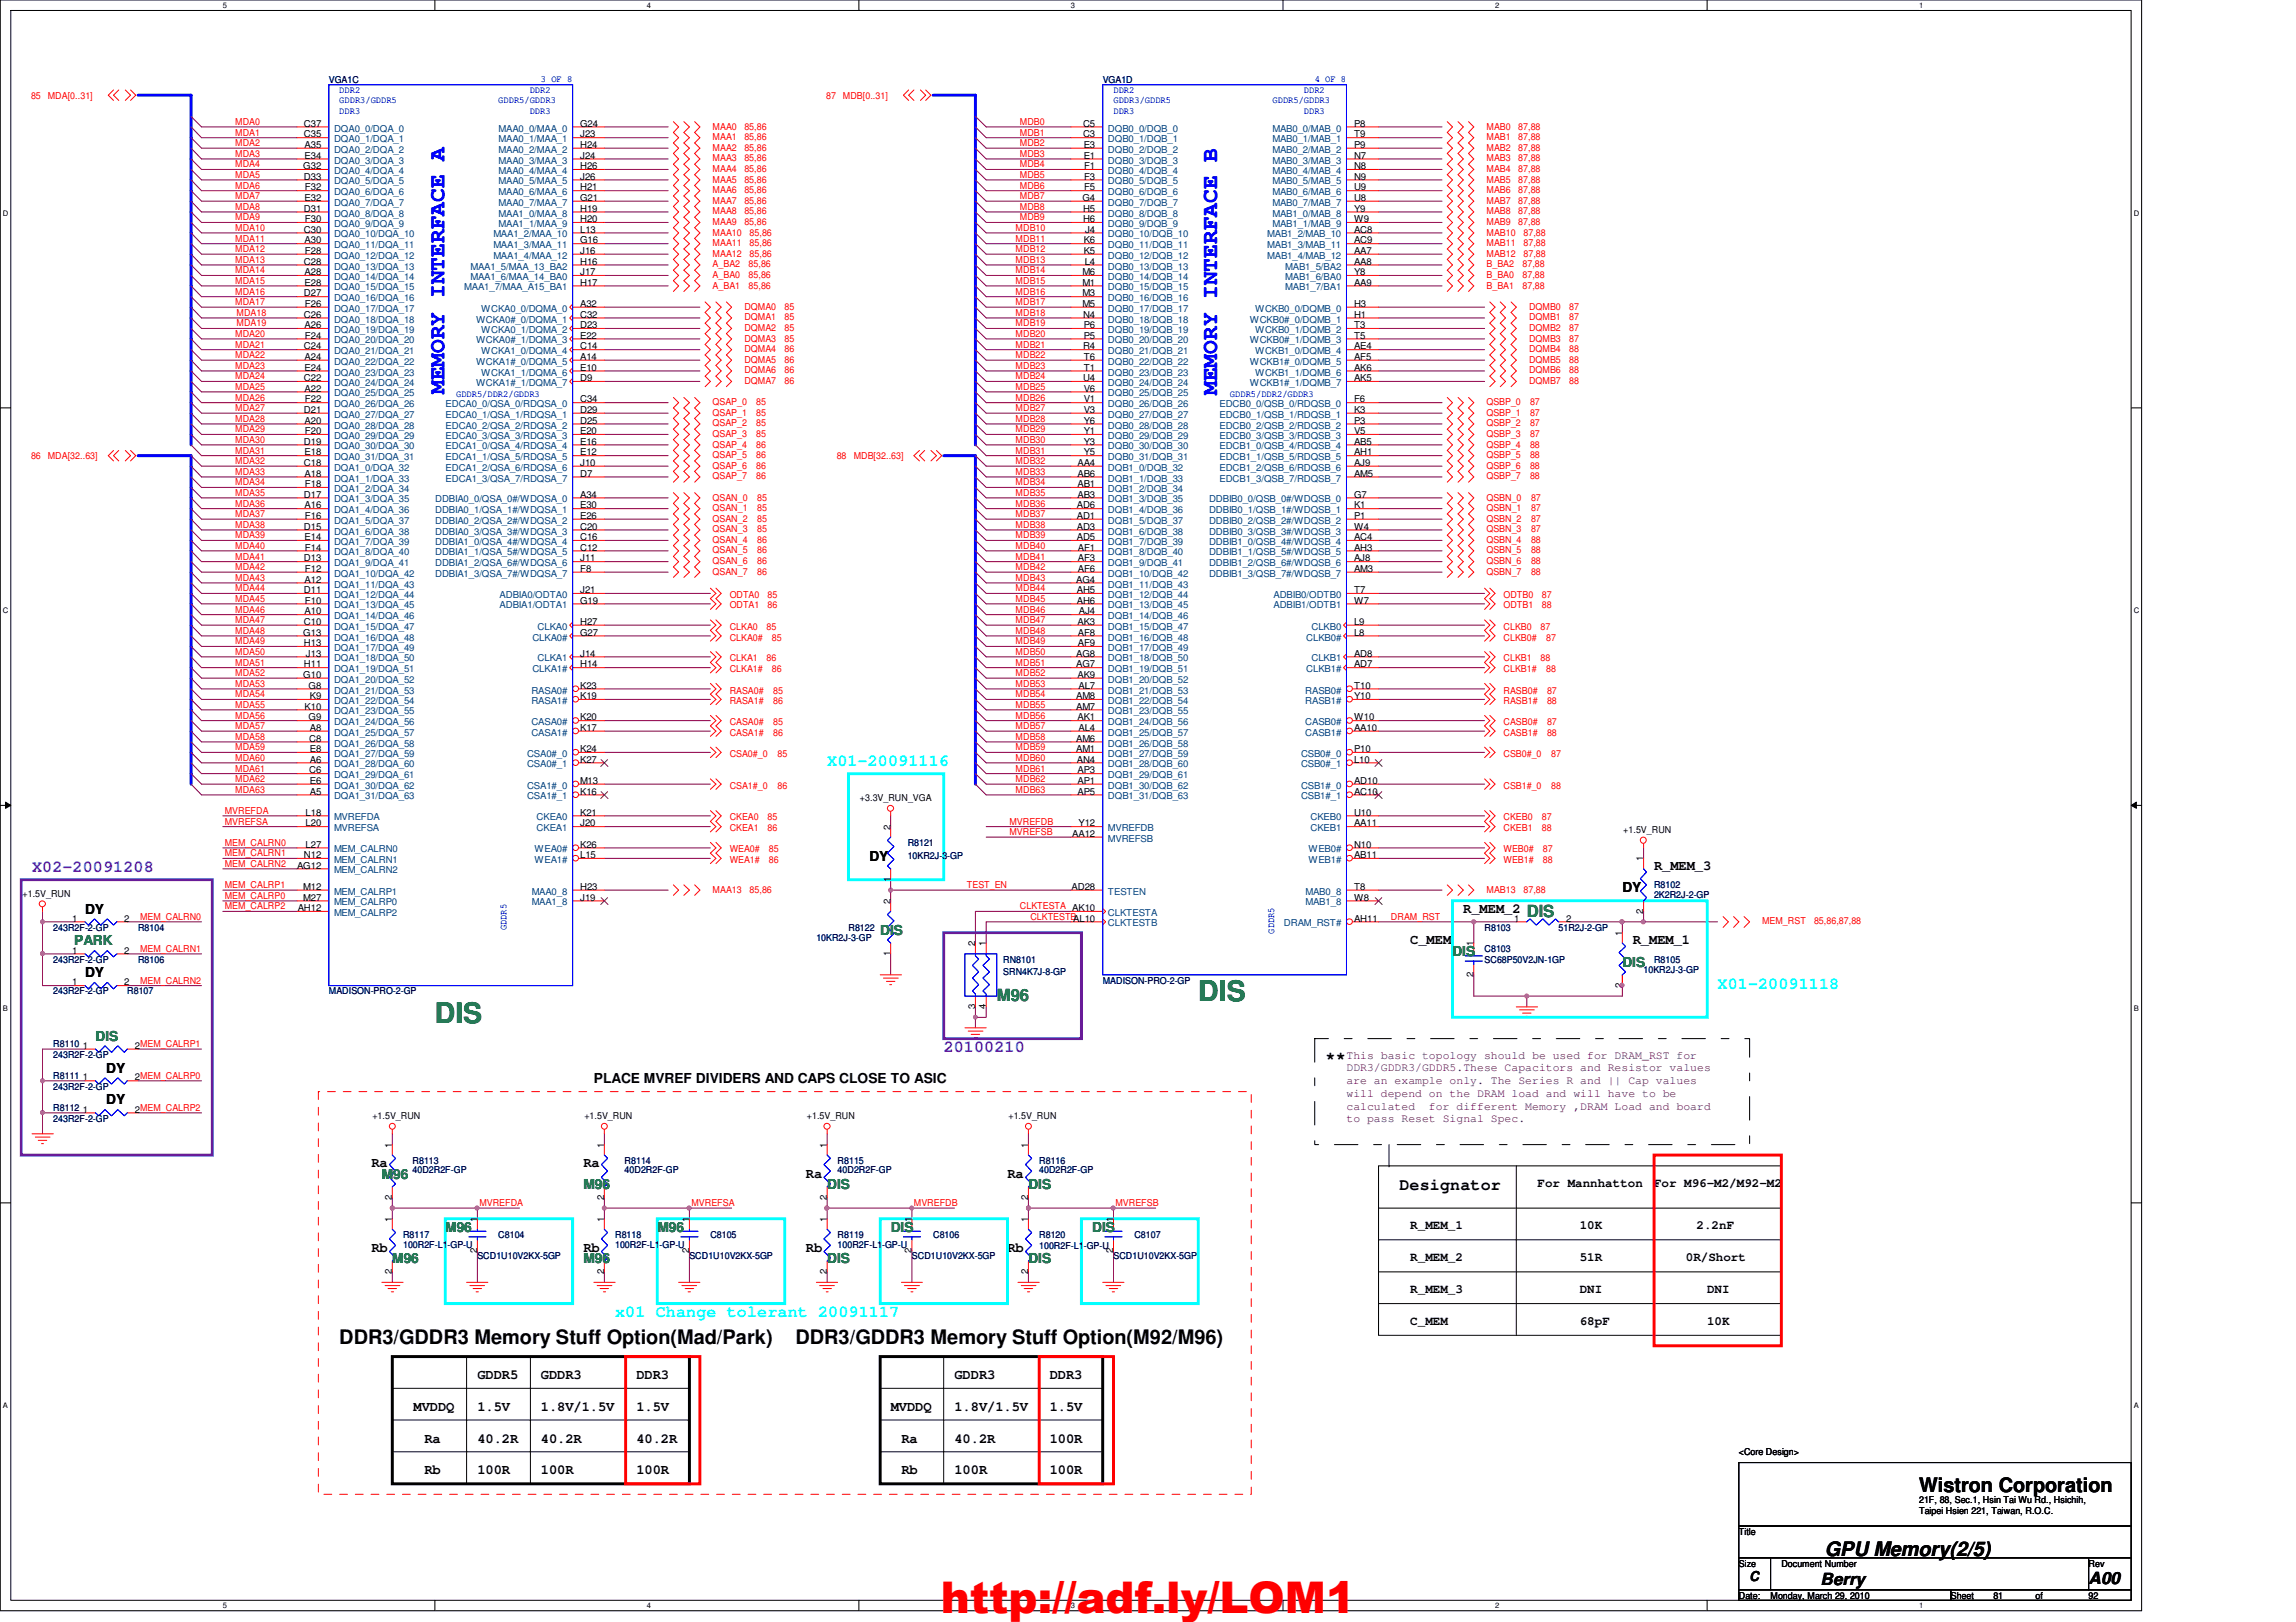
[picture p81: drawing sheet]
<svg xmlns="http://www.w3.org/2000/svg" width="297mm" height="210mm" viewBox="0 0 297 210" stroke-linecap="round" stroke-linejoin="round" font-family="sans-serif">
<defs><g id="words">
<text font-size="5.6" fill="#f00" x="121.7" y="208.7">http://adf.ly/LOM1</text>
<g font-size="3.7" fill="#008000">
<text x="155" y="129.6">DIS</text>
<text x="56.3" y="132.3">DIS</text>
</g>
<g font-size="2.9" fill="#00f">
<text x="57.5" y="51" transform="rotate(-90 57.5 51)">MEMORY INTERFACE A</text>
<text x="157.5" y="51.1" transform="rotate(-90 157.5 51.1)">MEMORY INTERFACE B</text>
</g>
<g font-size="2.6">
<text x="43.9" y="173.9">DDR3/GDDR3 Memory Stuff Option(Mad/Park)</text>
<text x="102.9" y="173.9">DDR3/GDDR3 Memory Stuff Option(M92/M96)</text>
<text x="248.3" y="193">Wistron Corporation</text>
<text x="236.1" y="201.3">GPU Memory(2/5)</text>
</g>
<g font-size="2.2" fill="#0ff">
<text x="107" y="99.1">X01-20091116</text>
<text x="222.2" y="127.9">X01-20091118</text>
<text x="79.6" y="170.5">x01 Change tolerant 20091117</text>
</g>
<g font-size="2.2" fill="#8000ff">
<text x="4.1" y="112.9">X02-20091208</text>
<text x="122.1" y="136.2">20100210</text>
</g>
<g font-size="2.2" fill="#008000">
<text x="197.5" y="118.6">DIS</text>
<text x="128.9" y="129.6">M96</text>
</g>
<g font-size="2.2">
<text x="171.5" y="137.5">**</text>
<text x="181.1" y="154">Designator</text>
<text x="235.5" y="205.1">Berry</text>
<text x="270.2" y="205">A00</text>
</g>
<g font-size="1.8">
<text x="112.5" y="111.4">DY</text>
<text x="214" y="112.6">R_MEM_3</text>
<text x="11" y="118.2">DY</text>
<text x="189.3" y="118.1">R_MEM_2</text>
<text x="209.9" y="115.5">DY</text>
<text x="182.5" y="122.2">C_MEM</text>
<text x="211.2" y="122.2">R_MEM_1</text>
<text x="11" y="126.4">DY</text>
<text x="13.8" y="138.8">DY</text>
<text x="13.8" y="142.9">DY</text>
<text x="76.8" y="140.2">PLACE MVREF DIVIDERS AND CAPS CLOSE TO ASIC</text>
<text x="48" y="151">Ra</text>
<text x="75.5" y="151">Ra</text>
<text x="104.3" y="152.4">Ra</text>
<text x="130.3" y="152.4">Ra</text>
<text x="48" y="162">Rb</text>
<text x="75.5" y="162">Rb</text>
<text x="104.3" y="162">Rb</text>
<text x="130.3" y="162">Rb</text>
<text x="61.8" y="178.4">GDDR5</text>
<text x="70" y="178.4">GDDR3</text>
<text x="82.3" y="178.4">DDR3</text>
<text x="123.5" y="178.4">GDDR3</text>
<text x="135.8" y="178.4">DDR3</text>
<text x="53.5" y="182.5">MVDDQ</text>
<text x="61.8" y="182.5">1.5V</text>
<text x="70" y="182.5">1.8V/1.5V</text>
<text x="82.3" y="182.5">1.5V</text>
<text x="115.2" y="182.5">MVDDQ</text>
<text x="123.5" y="182.5">1.8V/1.5V</text>
<text x="135.8" y="182.5">1.5V</text>
<text x="54.9" y="190.8">Rb</text>
<text x="54.9" y="186.7">Ra</text>
<text x="61.8" y="190.8">100R</text>
<text x="61.8" y="186.7">40.2R</text>
<text x="70" y="186.7">40.2R</text>
<text x="70" y="190.8">100R</text>
<text x="82.3" y="186.7">40.2R</text>
<text x="82.3" y="190.8">100R</text>
<text x="116.6" y="186.7">Ra</text>
<text x="116.6" y="190.8">Rb</text>
<text x="123.5" y="186.7">40.2R</text>
<text x="123.5" y="190.8">100R</text>
<text x="135.8" y="190.8">100R</text>
<text x="135.8" y="186.7">100R</text>
<text x="226.4" y="204.6">C</text>
</g>
<g font-size="1.8" fill="#008000">
<text x="9.6" y="122.3">PARK</text>
<text x="113.9" y="120.9">DIS</text>
<text x="187.9" y="123.7">DIS</text>
<text x="209.9" y="125.1">DIS</text>
<text x="12.4" y="134.7">DIS</text>
<text x="49.4" y="152.5">M96</text>
<text x="75.5" y="153.9">M96</text>
<text x="107" y="153.9">DIS</text>
<text x="133.1" y="153.9">DIS</text>
<text x="57.6" y="159.4">M96</text>
<text x="85" y="159.4">M96</text>
<text x="115.2" y="159.4">DIS</text>
<text x="141.3" y="159.4">DIS</text>
<text x="50.8" y="163.5">M96</text>
<text x="75.5" y="163.5">M96</text>
<text x="107" y="163.5">DIS</text>
<text x="133.1" y="163.5">DIS</text>
</g>
<g font-size="1.6">
<text x="198.9" y="153.6">For Mannhatton</text>
<text x="214" y="153.6">For M96-M2/M92-M2</text>
<text x="182.5" y="159.1">R_MEM_1</text>
<text x="204.4" y="159.1">10K</text>
<text x="219.5" y="159.1">2.2nF</text>
<text x="182.5" y="163.2">R_MEM_2</text>
<text x="182.5" y="167.3">R_MEM_3</text>
<text x="204.4" y="163.2">51R</text>
<text x="204.4" y="167.3">DNI</text>
<text x="218.1" y="163.2">0R/Short</text>
<text x="220.8" y="167.3">DNI</text>
<text x="182.5" y="171.4">C_MEM</text>
<text x="204.4" y="171.4">68pF</text>
<text x="220.8" y="171.4">10K</text>
</g>
<g font-size="1.5" fill="#400040">
<text x="174.2" y="137">This basic topology should be used for DRAM_RST for</text>
<text x="174.2" y="138.6">DDR3/GDDR3/GDDR5.These Capacitors and Resistor values</text>
<text x="174.2" y="140.3">are an example only. The Series R and || Cap values</text>
<text x="174.2" y="141.9">will depend on the DRAM load and will have to be</text>
<text x="174.2" y="143.6">calculated</text>
<text x="184.9" y="143.6">for different Memory ,DRAM Load and board</text>
<text x="174.2" y="145.2">to pass Reset Signal Spec.</text>
</g>
<g font-size="1.2" fill="#000080">
<text x="42.5" y="10.7">VGA1C</text>
<text x="142.7" y="10.7">VGA1D</text>
<text x="117.4" y="109.5">R8121</text>
<text x="117.4" y="111.1">10KR2J-3-GP</text>
<text x="214" y="115">R8102</text>
<text x="214" y="116.2">2K2R2J-2-GP</text>
<text x="6.9" y="120.4">243R2F-2-GP</text>
<text x="6.9" y="124.6">243R2F-2-GP</text>
<text x="17.9" y="120.4">R8104</text>
<text x="17.9" y="124.6">R8106</text>
<text x="105.6" y="121.8">10KR2J-3-GP</text>
<text x="109.8" y="120.4">R8122</text>
<text x="129.8" y="124.6">RN8101</text>
<text x="192.1" y="123.2">C8103</text>
<text x="192.1" y="124.6">SC68P50V2JN-1GP</text>
<text x="192.1" y="120.4">R8103</text>
<text x="201.6" y="120.4">51R2J-2-GP</text>
<text x="212.6" y="125.9">10KR2J-3-GP</text>
<text x="214" y="124.6">R8105</text>
<text x="6.9" y="128.7">243R2F-2-GP</text>
<text x="16.5" y="128.7">R8107</text>
<text x="42.5" y="128.7">MADISON-PRO-2-GP</text>
<text x="129.8" y="126.2">SRN4K7J-8-GP</text>
<text x="142.7" y="127.3">MADISON-PRO-2-GP</text>
<text x="6.9" y="135.6">R8110</text>
<text x="6.9" y="136.9">243R2F-2-GP</text>
<text x="6.9" y="139.7">R8111</text>
<text x="6.9" y="141">243R2F-2-GP</text>
<text x="6.9" y="143.8">R8112</text>
<text x="6.9" y="145.2">243R2F-2-GP</text>
<text x="53.4" y="150.6">R8113</text>
<text x="53.4" y="151.8">40D2R2F-GP</text>
<text x="80.8" y="150.6">R8114</text>
<text x="80.8" y="151.8">40D2R2F-GP</text>
<text x="108.4" y="150.6">R8115</text>
<text x="108.4" y="151.8">40D2R2F-GP</text>
<text x="134.4" y="150.6">R8116</text>
<text x="134.4" y="151.8">40D2R2F-GP</text>
<text x="52.2" y="160.2">R8117</text>
<text x="52.2" y="161.5">100R2F-L1-GP-U</text>
<text x="64.5" y="160.2">C8104</text>
<text x="79.6" y="160.2">R8118</text>
<text x="79.6" y="161.5">100R2F-L1-GP-U</text>
<text x="91.9" y="160.2">C8105</text>
<text x="108.4" y="160.2">R8119</text>
<text x="108.4" y="161.5">100R2F-L1-GP-U</text>
<text x="120.7" y="160.2">C8106</text>
<text x="134.4" y="160.2">R8120</text>
<text x="134.4" y="161.6">100R2F-L1-GP-U</text>
<text x="146.8" y="160.2">C8107</text>
<text x="61.8" y="163">SCD1U10V2KX-5GP</text>
<text x="89.2" y="163">SCD1U10V2KX-5GP</text>
<text x="118" y="163">SCD1U10V2KX-5GP</text>
<text x="144.1" y="163">SCD1U10V2KX-5GP</text>
</g>
<g font-size="1.2" fill="#00f">
<text x="43.9" y="12">DDR2</text>
<text x="68.5" y="12">DDR2</text>
<text x="70" y="10.6">3 OF 8</text>
<text x="144.1" y="12">DDR2</text>
<text x="168.7" y="12">DDR2</text>
<text x="170.1" y="10.6">4 OF 8</text>
<text x="43.9" y="13.3">GDDR3/GDDR5</text>
<text x="43.9" y="14.7">DDR3</text>
<text x="64.5" y="13.3">GDDR5/GDDR3</text>
<text x="68.5" y="14.7">DDR3</text>
<text x="144.1" y="13.3">GDDR3/GDDR5</text>
<text x="144.1" y="14.7">DDR3</text>
<text x="164.6" y="13.3">GDDR5/GDDR3</text>
<text x="168.7" y="14.7">DDR3</text>
<text x="59" y="51.4">GDDR5/DDR2/GDDR3</text>
<text x="159.1" y="51.4">GDDR5/DDR2/GDDR3</text>
<text x="65.5" y="120.4" transform="rotate(-90 65.5 120.4)">GDDR5</text>
<text x="164.8" y="120.8" transform="rotate(-90 164.8 120.8)">GDDR5</text>
</g>
<g font-size="1.2" fill="#f00">
<text x="4" y="12.8">85</text>
<text x="6.2" y="12.8">MDA[0..31]</text>
<text x="30.4" y="16.2">MDA0</text>
<text x="30.4" y="17.6">MDA1</text>
<text x="92.2" y="16.8">MAA0</text>
<text x="96.3" y="16.8">85,86</text>
<text x="106.9" y="12.8">87</text>
<text x="109" y="12.8">MDB[0..31]</text>
<text x="131.9" y="17.6">MDB1</text>
<text x="131.9" y="16.2">MDB0</text>
<text x="192.3" y="16.8">MAB0</text>
<text x="196.4" y="16.8">87,88</text>
<text x="30.4" y="21.7">MDA4</text>
<text x="30.4" y="23">MDA5</text>
<text x="30.4" y="18.9">MDA2</text>
<text x="30.4" y="20.3">MDA3</text>
<text x="92.2" y="18.1">MAA1</text>
<text x="92.2" y="19.5">MAA2</text>
<text x="92.2" y="20.9">MAA3</text>
<text x="92.2" y="22.3">MAA4</text>
<text x="92.2" y="23.6">MAA5</text>
<text x="96.3" y="18.1">85,86</text>
<text x="96.3" y="19.5">85,86</text>
<text x="96.3" y="20.9">85,86</text>
<text x="96.3" y="22.3">85,86</text>
<text x="96.3" y="23.6">85,86</text>
<text x="131.9" y="20.3">MDB3</text>
<text x="131.9" y="23">MDB5</text>
<text x="131.9" y="21.7">MDB4</text>
<text x="131.9" y="18.9">MDB2</text>
<text x="192.3" y="18.1">MAB1</text>
<text x="192.3" y="19.5">MAB2</text>
<text x="192.3" y="20.9">MAB3</text>
<text x="192.3" y="22.3">MAB4</text>
<text x="192.3" y="23.6">MAB5</text>
<text x="196.4" y="18.1">87,88</text>
<text x="196.4" y="19.5">87,88</text>
<text x="196.4" y="20.9">87,88</text>
<text x="196.4" y="22.3">87,88</text>
<text x="196.4" y="23.6">87,88</text>
<text x="30.4" y="28.5">MDA9</text>
<text x="30.4" y="27.2">MDA8</text>
<text x="30.4" y="24.4">MDA6</text>
<text x="30.4" y="25.8">MDA7</text>
<text x="30.4" y="29.9">MDA10</text>
<text x="92.2" y="25">MAA6</text>
<text x="92.2" y="26.4">MAA7</text>
<text x="92.2" y="27.7">MAA8</text>
<text x="92.2" y="29.1">MAA9</text>
<text x="96.3" y="25">85,86</text>
<text x="96.3" y="26.4">85,86</text>
<text x="96.3" y="27.7">85,86</text>
<text x="96.3" y="29.1">85,86</text>
<text x="131.4" y="29.9">MDB10</text>
<text x="131.9" y="25.8">MDB7</text>
<text x="131.9" y="24.4">MDB6</text>
<text x="131.9" y="28.5">MDB9</text>
<text x="131.9" y="27.2">MDB8</text>
<text x="192.3" y="25">MAB6</text>
<text x="192.3" y="26.4">MAB7</text>
<text x="192.3" y="27.7">MAB8</text>
<text x="192.3" y="29.1">MAB9</text>
<text x="196.4" y="25">87,88</text>
<text x="196.4" y="26.4">87,88</text>
<text x="196.4" y="27.7">87,88</text>
<text x="196.4" y="29.1">87,88</text>
<text x="30.4" y="32.6">MDA12</text>
<text x="30.4" y="31.3">MDA11</text>
<text x="30.4" y="34">MDA13</text>
<text x="30.4" y="35.4">MDA14</text>
<text x="92.2" y="34.6">A_BA2</text>
<text x="92.2" y="36">A_BA0</text>
<text x="92.2" y="30.5">MAA10</text>
<text x="92.2" y="31.8">MAA11</text>
<text x="92.2" y="33.2">MAA12</text>
<text x="96.9" y="34.6">85,86</text>
<text x="96.9" y="36">85,86</text>
<text x="97" y="30.5">85,86</text>
<text x="97" y="31.8">85,86</text>
<text x="97" y="33.2">85,86</text>
<text x="131.4" y="31.3">MDB11</text>
<text x="131.4" y="35.4">MDB14</text>
<text x="131.4" y="34">MDB13</text>
<text x="131.4" y="32.6">MDB12</text>
<text x="192.3" y="34.6">B_BA2</text>
<text x="192.3" y="36">B_BA0</text>
<text x="192.3" y="30.5">MAB10</text>
<text x="192.3" y="31.8">MAB11</text>
<text x="192.3" y="33.2">MAB12</text>
<text x="197" y="34.6">87,88</text>
<text x="197" y="36">87,88</text>
<text x="197.1" y="30.5">87,88</text>
<text x="197.1" y="31.8">87,88</text>
<text x="197.1" y="33.2">87,88</text>
<text x="30.4" y="36.7">MDA15</text>
<text x="30.4" y="39.5">MDA17</text>
<text x="30.4" y="38.1">MDA16</text>
<text x="30.6" y="40.9">MDA18</text>
<text x="92.2" y="37.3">A_BA1</text>
<text x="96.3" y="40.1">DQMA0</text>
<text x="96.3" y="41.4">DQMA1</text>
<text x="96.9" y="37.3">85,86</text>
<text x="101.5" y="40.1">85</text>
<text x="101.5" y="41.4">85</text>
<text x="131.4" y="38.1">MDB16</text>
<text x="131.4" y="40.9">MDB18</text>
<text x="131.4" y="36.7">MDB15</text>
<text x="131.4" y="39.5">MDB17</text>
<text x="192.3" y="37.3">B_BA1</text>
<text x="197" y="37.3">87,88</text>
<text x="197.8" y="40.1">DQMB0</text>
<text x="197.8" y="41.4">DQMB1</text>
<text x="203" y="40.1">87</text>
<text x="203" y="41.4">87</text>
<text x="30.4" y="45">MDA21</text>
<text x="30.4" y="47.8">MDA23</text>
<text x="30.4" y="43.6">MDA20</text>
<text x="30.4" y="46.4">MDA22</text>
<text x="30.6" y="42.2">MDA19</text>
<text x="96.3" y="42.8">DQMA2</text>
<text x="96.3" y="44.2">DQMA3</text>
<text x="96.3" y="45.6">DQMA4</text>
<text x="96.3" y="46.9">DQMA5</text>
<text x="101.5" y="42.8">85</text>
<text x="101.5" y="44.2">85</text>
<text x="101.5" y="45.6">86</text>
<text x="101.5" y="46.9">86</text>
<text x="131.4" y="46.4">MDB22</text>
<text x="131.4" y="45">MDB21</text>
<text x="131.4" y="47.8">MDB23</text>
<text x="131.4" y="43.6">MDB20</text>
<text x="131.4" y="42.2">MDB19</text>
<text x="197.8" y="42.8">DQMB2</text>
<text x="197.8" y="44.2">DQMB3</text>
<text x="197.8" y="45.6">DQMB4</text>
<text x="197.8" y="46.9">DQMB5</text>
<text x="203" y="42.8">87</text>
<text x="203" y="44.2">87</text>
<text x="203" y="45.6">88</text>
<text x="203" y="46.9">88</text>
<text x="30.4" y="50.5">MDA25</text>
<text x="30.4" y="53.2">MDA27</text>
<text x="30.4" y="49.1">MDA24</text>
<text x="30.4" y="51.9">MDA26</text>
<text x="92.2" y="52.4">QSAP_0</text>
<text x="92.2" y="53.8">QSAP_1</text>
<text x="96.3" y="48.3">DQMA6</text>
<text x="96.3" y="49.7">DQMA7</text>
<text x="97.8" y="52.4">85</text>
<text x="97.8" y="53.8">85</text>
<text x="101.5" y="48.3">86</text>
<text x="101.5" y="49.7">86</text>
<text x="131.4" y="49.1">MDB24</text>
<text x="131.4" y="51.9">MDB26</text>
<text x="131.4" y="50.5">MDB25</text>
<text x="131.4" y="53.2">MDB27</text>
<text x="192.3" y="52.4">QSBP_0</text>
<text x="192.3" y="53.8">QSBP_1</text>
<text x="197.8" y="48.3">DQMB6</text>
<text x="197.8" y="49.7">DQMB7</text>
<text x="197.9" y="52.4">87</text>
<text x="197.9" y="53.8">87</text>
<text x="203" y="48.3">88</text>
<text x="203" y="49.7">88</text>
<text x="4" y="59.4">86</text>
<text x="6.2" y="59.4">MDA[32..63]</text>
<text x="30.4" y="54.6">MDA28</text>
<text x="30.4" y="57.3">MDA30</text>
<text x="30.4" y="58.7">MDA31</text>
<text x="30.4" y="56">MDA29</text>
<text x="92.2" y="55.2">QSAP_2</text>
<text x="92.2" y="56.6">QSAP_3</text>
<text x="92.2" y="57.9">QSAP_4</text>
<text x="92.2" y="59.3">QSAP_5</text>
<text x="97.8" y="55.2">85</text>
<text x="97.8" y="56.6">85</text>
<text x="97.8" y="57.9">86</text>
<text x="97.8" y="59.3">86</text>
<text x="108.2" y="59.4">88</text>
<text x="110.4" y="59.4">MDB[32..63]</text>
<text x="131.4" y="57.3">MDB30</text>
<text x="131.4" y="54.6">MDB28</text>
<text x="131.4" y="58.7">MDB31</text>
<text x="131.4" y="56">MDB29</text>
<text x="192.3" y="55.2">QSBP_2</text>
<text x="192.3" y="56.6">QSBP_3</text>
<text x="192.3" y="57.9">QSBP_4</text>
<text x="192.3" y="59.3">QSBP_5</text>
<text x="197.9" y="55.2">87</text>
<text x="197.9" y="56.6">87</text>
<text x="197.9" y="57.9">88</text>
<text x="197.9" y="59.3">88</text>
<text x="30.4" y="62.8">MDA34</text>
<text x="30.4" y="64.2">MDA35</text>
<text x="30.4" y="65.6">MDA36</text>
<text x="30.4" y="61.5">MDA33</text>
<text x="30.4" y="60.1">MDA32</text>
<text x="92.2" y="64.8">QSAN_0</text>
<text x="92.2" y="60.7">QSAP_6</text>
<text x="92.2" y="62">QSAP_7</text>
<text x="97.8" y="60.7">86</text>
<text x="97.8" y="62">86</text>
<text x="98" y="64.8">85</text>
<text x="131.4" y="61.5">MDB33</text>
<text x="131.4" y="60.1">MDB32</text>
<text x="131.4" y="65.6">MDB36</text>
<text x="131.4" y="62.8">MDB34</text>
<text x="131.4" y="64.2">MDB35</text>
<text x="192.3" y="64.8">QSBN_0</text>
<text x="192.3" y="60.7">QSBP_6</text>
<text x="192.3" y="62">QSBP_7</text>
<text x="197.9" y="60.7">88</text>
<text x="197.9" y="62">88</text>
<text x="198.1" y="64.8">87</text>
<text x="30.4" y="68.3">MDA38</text>
<text x="30.4" y="71">MDA40</text>
<text x="30.4" y="66.9">MDA37</text>
<text x="30.4" y="69.7">MDA39</text>
<text x="92.2" y="66.1">QSAN_1</text>
<text x="92.2" y="67.5">QSAN_2</text>
<text x="92.2" y="68.9">QSAN_3</text>
<text x="92.2" y="70.3">QSAN_4</text>
<text x="92.2" y="71.6">QSAN_5</text>
<text x="98" y="66.1">85</text>
<text x="98" y="67.5">85</text>
<text x="98" y="68.9">85</text>
<text x="98" y="70.3">86</text>
<text x="98" y="71.6">86</text>
<text x="131.4" y="71">MDB40</text>
<text x="131.4" y="68.3">MDB38</text>
<text x="131.4" y="66.9">MDB37</text>
<text x="131.4" y="69.7">MDB39</text>
<text x="192.3" y="66.1">QSBN_1</text>
<text x="192.3" y="67.5">QSBN_2</text>
<text x="192.3" y="68.9">QSBN_3</text>
<text x="192.3" y="70.3">QSBN_4</text>
<text x="192.3" y="71.6">QSBN_5</text>
<text x="198.1" y="66.1">87</text>
<text x="198.1" y="67.5">87</text>
<text x="198.1" y="68.9">87</text>
<text x="198.1" y="70.3">88</text>
<text x="198.1" y="71.6">88</text>
<text x="30.4" y="77.9">MDA45</text>
<text x="30.4" y="76.5">MDA44</text>
<text x="30.4" y="72.4">MDA41</text>
<text x="30.4" y="73.8">MDA42</text>
<text x="30.4" y="75.2">MDA43</text>
<text x="92.2" y="73">QSAN_6</text>
<text x="92.2" y="74.4">QSAN_7</text>
<text x="94.4" y="77.4">ODTA0</text>
<text x="98" y="73">86</text>
<text x="98" y="74.4">86</text>
<text x="99.3" y="77.4">85</text>
<text x="131.4" y="77.9">MDB45</text>
<text x="131.4" y="75.2">MDB43</text>
<text x="131.4" y="72.4">MDB41</text>
<text x="131.4" y="76.5">MDB44</text>
<text x="131.4" y="73.8">MDB42</text>
<text x="192.3" y="73">QSBN_6</text>
<text x="192.3" y="74.4">QSBN_7</text>
<text x="194.5" y="77.4">ODTB0</text>
<text x="198.1" y="73">88</text>
<text x="198.1" y="74.4">88</text>
<text x="199.5" y="77.4">87</text>
<text x="30.4" y="80.6">MDA47</text>
<text x="30.4" y="83.4">MDA49</text>
<text x="30.4" y="82">MDA48</text>
<text x="30.4" y="79.3">MDA46</text>
<text x="94.4" y="78.7">ODTA1</text>
<text x="94.4" y="82.9">CLKA0#</text>
<text x="94.4" y="81.5">CLKA0</text>
<text x="99.2" y="81.5">85</text>
<text x="99.3" y="78.7">86</text>
<text x="99.9" y="82.9">85</text>
<text x="131.4" y="80.6">MDB47</text>
<text x="131.4" y="79.3">MDB46</text>
<text x="131.4" y="83.4">MDB49</text>
<text x="131.4" y="82">MDB48</text>
<text x="194.5" y="78.7">ODTB1</text>
<text x="194.5" y="82.9">CLKB0#</text>
<text x="194.5" y="81.5">CLKB0</text>
<text x="199.3" y="81.5">87</text>
<text x="199.5" y="78.7">88</text>
<text x="200" y="82.9">87</text>
<text x="30.4" y="87.5">MDA52</text>
<text x="30.4" y="86.1">MDA51</text>
<text x="30.4" y="88.9">MDA53</text>
<text x="30.4" y="84.8">MDA50</text>
<text x="94.4" y="85.6">CLKA1</text>
<text x="94.4" y="87">CLKA1#</text>
<text x="94.4" y="89.7">RASA0#</text>
<text x="99.2" y="85.6">86</text>
<text x="99.9" y="87">86</text>
<text x="100" y="89.7">85</text>
<text x="131.4" y="84.8">MDB50</text>
<text x="131.4" y="88.9">MDB53</text>
<text x="131.4" y="87.5">MDB52</text>
<text x="131.4" y="86.1">MDB51</text>
<text x="194.5" y="85.6">CLKB1</text>
<text x="194.5" y="87">CLKB1#</text>
<text x="194.5" y="89.7">RASB0#</text>
<text x="199.3" y="85.6">88</text>
<text x="200" y="87">88</text>
<text x="200.1" y="89.7">87</text>
<text x="30.4" y="94.4">MDA57</text>
<text x="30.4" y="90.3">MDA54</text>
<text x="30.4" y="91.6">MDA55</text>
<text x="30.4" y="93">MDA56</text>
<text x="30.4" y="95.8">MDA58</text>
<text x="94.4" y="91.1">RASA1#</text>
<text x="94.4" y="95.2">CASA1#</text>
<text x="94.4" y="93.9">CASA0#</text>
<text x="100" y="91.1">86</text>
<text x="100" y="95.2">86</text>
<text x="100" y="93.9">85</text>
<text x="131.4" y="91.6">MDB55</text>
<text x="131.4" y="95.8">MDB58</text>
<text x="131.4" y="93">MDB56</text>
<text x="131.4" y="94.4">MDB57</text>
<text x="131.4" y="90.3">MDB54</text>
<text x="194.5" y="95.2">CASB1#</text>
<text x="194.5" y="93.9">CASB0#</text>
<text x="194.5" y="91.1">RASB1#</text>
<text x="200.1" y="95.2">88</text>
<text x="200.1" y="93.9">87</text>
<text x="200.1" y="91.1">88</text>
<text x="30.4" y="97.1">MDA59</text>
<text x="30.4" y="99.9">MDA61</text>
<text x="30.4" y="101.2">MDA62</text>
<text x="30.4" y="98.5">MDA60</text>
<text x="94.4" y="98">CSA0#_0</text>
<text x="100.6" y="98">85</text>
<text x="131.4" y="97.1">MDB59</text>
<text x="131.4" y="98.5">MDB60</text>
<text x="131.4" y="99.9">MDB61</text>
<text x="131.4" y="101.2">MDB62</text>
<text x="194.5" y="98">CSB0#_0</text>
<text x="200.7" y="98">87</text>
<text x="29.1" y="105.3">MVREFDA</text>
<text x="29.1" y="106.7">MVREFSA</text>
<text x="30.4" y="102.6">MDA63</text>
<text x="94.4" y="102.1">CSA1#_0</text>
<text x="94.4" y="106.2">CKEA0</text>
<text x="94.4" y="107.6">CKEA1</text>
<text x="99.3" y="106.2">85</text>
<text x="99.3" y="107.6">86</text>
<text x="100.6" y="102.1">86</text>
<text x="130.6" y="106.7">MVREFDB</text>
<text x="131.4" y="102.6">MDB63</text>
<text x="194.5" y="106.2">CKEB0</text>
<text x="194.5" y="107.6">CKEB1</text>
<text x="194.5" y="102.1">CSB1#_0</text>
<text x="199.5" y="106.2">87</text>
<text x="199.5" y="107.6">88</text>
<text x="200.7" y="102.1">88</text>
<text x="29.1" y="110.8">MEM_CALRN1</text>
<text x="29.1" y="112.2">MEM_CALRN2</text>
<text x="29.1" y="109.5">MEM_CALRN0</text>
<text x="94.4" y="111.7">WEA1#</text>
<text x="94.4" y="110.3">WEA0#</text>
<text x="99.5" y="111.7">86</text>
<text x="99.5" y="110.3">85</text>
<text x="130.6" y="108.1">MVREFSB</text>
<text x="194.5" y="111.7">WEB1#</text>
<text x="194.5" y="110.3">WEB0#</text>
<text x="199.6" y="111.7">88</text>
<text x="199.6" y="110.3">87</text>
<text x="18.1" y="119">MEM_CALRN0</text>
<text x="29.1" y="114.9">MEM_CALRP1</text>
<text x="29.1" y="116.3">MEM_CALRP0</text>
<text x="29.1" y="117.7">MEM_CALRP2</text>
<text x="92.2" y="115.5">MAA13</text>
<text x="97" y="115.5">85,86</text>
<text x="125.1" y="114.9">TEST_EN</text>
<text x="131.9" y="117.7">CLKTESTA AK10</text>
<text x="133.3" y="119">CLKTESTBAL10</text>
<text x="180" y="119">DRAM_RST</text>
<text x="192.3" y="115.5">MAB13</text>
<text x="197.1" y="115.5">87,88</text>
<text x="228" y="119.6">MEM_RST</text>
<text x="234.7" y="119.6">85,86,87,88</text>
<text x="18.1" y="123.2">MEM_CALRN1</text>
<text x="18.1" y="127.3">MEM_CALRN2</text>
<text x="62" y="156.1">MVREFDA</text>
<text x="89.4" y="156.1">MVREFSA</text>
<text x="118.2" y="156.1">MVREFDB</text>
<text x="144.3" y="156.1">MVREFSB</text>
</g>
<g font-size="1.2">
<text x="39.3" y="16.4">C37</text>
<text x="39.3" y="17.8">C35</text>
<text x="75.1" y="16.4">G24</text>
<text x="75.1" y="17.8">J23</text>
<text x="140.1" y="16.4">C5</text>
<text x="140.1" y="17.8">C3</text>
<text x="175.2" y="16.4">P8</text>
<text x="175.2" y="17.8">T9</text>
<text x="39.2" y="21.9">G32</text>
<text x="39.3" y="23.2">D33</text>
<text x="39.4" y="19.1">A35</text>
<text x="39.4" y="20.5">E34</text>
<text x="75.1" y="19.1">H24</text>
<text x="75.1" y="20.5">J24</text>
<text x="75.1" y="21.9">H26</text>
<text x="75.1" y="23.2">J26</text>
<text x="140.2" y="19.1">E3</text>
<text x="140.2" y="20.5">E1</text>
<text x="140.2" y="21.9">F1</text>
<text x="140.2" y="23.2">F3</text>
<text x="175.2" y="19.1">P9</text>
<text x="175.2" y="20.5">N7</text>
<text x="175.2" y="21.9">N8</text>
<text x="175.2" y="23.2">N9</text>
<text x="39.3" y="27.4">D31</text>
<text x="39.4" y="26">E32</text>
<text x="39.5" y="24.6">F32</text>
<text x="39.5" y="28.7">F30</text>
<text x="75.1" y="24.6">H21</text>
<text x="75.1" y="26">G21</text>
<text x="75.1" y="27.4">H19</text>
<text x="75.1" y="28.7">H20</text>
<text x="140" y="26">G4</text>
<text x="140.1" y="27.4">H5</text>
<text x="140.1" y="28.7">H6</text>
<text x="140.2" y="24.6">F5</text>
<text x="175.2" y="24.6">U9</text>
<text x="175.2" y="26">U8</text>
<text x="175.2" y="27.4">Y9</text>
<text x="175.2" y="28.7">W9</text>
<text x="39.3" y="30.1">C30</text>
<text x="39.3" y="34.2">C28</text>
<text x="39.4" y="31.5">A30</text>
<text x="39.4" y="35.6">A28</text>
<text x="39.5" y="32.9">F28</text>
<text x="75.1" y="30.1">L13</text>
<text x="75.1" y="31.5">G16</text>
<text x="75.1" y="32.9">J16</text>
<text x="75.1" y="34.2">H16</text>
<text x="75.1" y="35.6">J17</text>
<text x="140" y="35.6">M6</text>
<text x="140.2" y="31.5">K6</text>
<text x="140.2" y="32.9">K5</text>
<text x="140.3" y="34.2">L4</text>
<text x="140.4" y="30.1">J4</text>
<text x="175.2" y="30.1">AC8</text>
<text x="175.2" y="31.5">AC9</text>
<text x="175.2" y="32.9">AA7</text>
<text x="175.2" y="34.2">AA8</text>
<text x="175.2" y="35.6">Y8</text>
<text x="39.3" y="38.4">D27</text>
<text x="39.3" y="41.1">C26</text>
<text x="39.4" y="37">E28</text>
<text x="39.5" y="39.7">F26</text>
<text x="75.1" y="37">H17</text>
<text x="75.1" y="41.1">C32</text>
<text x="75.1" y="39.7">A32</text>
<text x="140" y="37">M1</text>
<text x="140" y="38.4">M3</text>
<text x="140" y="39.7">M5</text>
<text x="140.1" y="41.1">N4</text>
<text x="175.2" y="41.1">H1</text>
<text x="175.2" y="37">AA9</text>
<text x="175.2" y="39.7">H3</text>
<text x="39.3" y="45.2">C24</text>
<text x="39.4" y="42.5">A26</text>
<text x="39.4" y="46.6">A24</text>
<text x="39.4" y="48">E24</text>
<text x="39.5" y="43.8">F24</text>
<text x="75.1" y="43.8">E22</text>
<text x="75.1" y="46.6">A14</text>
<text x="75.1" y="42.5">D23</text>
<text x="75.1" y="45.2">C14</text>
<text x="75.1" y="48">E10</text>
<text x="140.1" y="45.2">R4</text>
<text x="140.2" y="42.5">P6</text>
<text x="140.2" y="43.8">P5</text>
<text x="140.2" y="46.6">T6</text>
<text x="140.2" y="48">T1</text>
<text x="175.2" y="43.8">T5</text>
<text x="175.2" y="46.6">AF5</text>
<text x="175.2" y="42.5">T3</text>
<text x="175.2" y="45.2">AE4</text>
<text x="175.2" y="48">AK6</text>
<text x="39.3" y="49.3">C22</text>
<text x="39.3" y="53.4">D21</text>
<text x="39.4" y="50.7">A22</text>
<text x="39.5" y="52.1">F22</text>
<text x="75.1" y="49.3">D9</text>
<text x="75.1" y="52.1">C34</text>
<text x="75.1" y="53.4">D29</text>
<text x="140.1" y="49.3">U4</text>
<text x="140.2" y="50.7">V6</text>
<text x="140.2" y="52.1">V1</text>
<text x="140.2" y="53.4">V3</text>
<text x="175.2" y="49.3">AK5</text>
<text x="175.2" y="52.1">F6</text>
<text x="175.2" y="53.4">K3</text>
<text x="39.3" y="57.5">D19</text>
<text x="39.4" y="54.8">A20</text>
<text x="39.4" y="58.9">E18</text>
<text x="39.5" y="56.2">F20</text>
<text x="75.1" y="54.8">D25</text>
<text x="75.1" y="56.2">E20</text>
<text x="75.1" y="57.5">E16</text>
<text x="75.1" y="58.9">E12</text>
<text x="140.2" y="54.8">Y6</text>
<text x="140.2" y="56.2">Y1</text>
<text x="140.2" y="57.5">Y3</text>
<text x="140.2" y="58.9">Y5</text>
<text x="175.2" y="54.8">P3</text>
<text x="175.2" y="56.2">V5</text>
<text x="175.2" y="57.5">AB5</text>
<text x="175.2" y="58.9">AH1</text>
<text x="39.3" y="60.3">C18</text>
<text x="39.3" y="64.4">D17</text>
<text x="39.4" y="61.7">A18</text>
<text x="39.4" y="65.8">A16</text>
<text x="39.5" y="63">F18</text>
<text x="75.1" y="60.3">J10</text>
<text x="75.1" y="61.7">D7</text>
<text x="75.1" y="64.4">A34</text>
<text x="75.1" y="65.8">E30</text>
<text x="139.3" y="65.8">AD6</text>
<text x="139.4" y="60.3">AA4</text>
<text x="139.4" y="61.7">AB6</text>
<text x="139.4" y="63">AB1</text>
<text x="139.4" y="64.4">AB3</text>
<text x="175.2" y="60.3">AJ9</text>
<text x="175.2" y="61.7">AM5</text>
<text x="175.2" y="64.4">G7</text>
<text x="175.2" y="65.8">K1</text>
<text x="39.3" y="68.5">D15</text>
<text x="39.4" y="69.9">E14</text>
<text x="39.5" y="67.1">F16</text>
<text x="39.5" y="71.2">F14</text>
<text x="75.1" y="67.1">E26</text>
<text x="75.1" y="68.5">C20</text>
<text x="75.1" y="69.9">C16</text>
<text x="75.1" y="71.2">C12</text>
<text x="139.3" y="67.1">AD1</text>
<text x="139.3" y="68.5">AD3</text>
<text x="139.3" y="69.9">AD5</text>
<text x="139.4" y="71.2">AF1</text>
<text x="175.2" y="67.1">P1</text>
<text x="175.2" y="68.5">W4</text>
<text x="175.2" y="69.9">AC4</text>
<text x="175.2" y="71.2">AH3</text>
<text x="39.3" y="72.6">D13</text>
<text x="39.3" y="76.8">D11</text>
<text x="39.4" y="75.4">A12</text>
<text x="39.5" y="74">F12</text>
<text x="75.1" y="76.8">J21</text>
<text x="75.1" y="72.6">J11</text>
<text x="75.1" y="74">F8</text>
<text x="139.2" y="75.4">AG4</text>
<text x="139.3" y="76.8">AH5</text>
<text x="139.4" y="72.6">AF3</text>
<text x="139.4" y="74">AF6</text>
<text x="175.2" y="76.8">T7</text>
<text x="175.2" y="72.6">AJ8</text>
<text x="175.2" y="74">AM3</text>
<text x="39.2" y="82.3">G13</text>
<text x="39.3" y="80.9">C10</text>
<text x="39.3" y="83.6">H13</text>
<text x="39.4" y="79.5">A10</text>
<text x="39.5" y="78.1">F10</text>
<text x="75.1" y="80.9">H27</text>
<text x="75.1" y="82.3">G27</text>
<text x="75.1" y="78.1">G19</text>
<text x="139.3" y="78.1">AH6</text>
<text x="139.4" y="80.9">AK3</text>
<text x="139.4" y="82.3">AF8</text>
<text x="139.4" y="83.6">AF9</text>
<text x="139.6" y="79.5">AJ4</text>
<text x="175.2" y="80.9">L9</text>
<text x="175.2" y="82.3">L8</text>
<text x="175.2" y="78.1">W7</text>
<text x="39.2" y="87.7">G10</text>
<text x="39.3" y="86.4">H11</text>
<text x="39.6" y="85">J13</text>
<text x="39.9" y="89.1">G8</text>
<text x="75.1" y="89.1">K23</text>
<text x="75.1" y="85">J14</text>
<text x="75.1" y="86.4">H14</text>
<text x="139.2" y="85">AG8</text>
<text x="139.2" y="86.4">AG7</text>
<text x="139.4" y="87.7">AK9</text>
<text x="139.5" y="89.1">AL7</text>
<text x="175.2" y="89.1">T10</text>
<text x="175.2" y="85">AD8</text>
<text x="175.2" y="86.4">AD7</text>
<text x="39.4" y="91.8">K10</text>
<text x="39.9" y="93.2">G9</text>
<text x="40" y="96">C8</text>
<text x="40.1" y="90.5">K9</text>
<text x="40.1" y="94.6">A8</text>
<text x="75.1" y="93.2">K20</text>
<text x="75.1" y="94.6">K17</text>
<text x="75.1" y="90.5">K19</text>
<text x="139.2" y="90.5">AM8</text>
<text x="139.2" y="91.8">AM7</text>
<text x="139.2" y="96">AM6</text>
<text x="139.4" y="93.2">AK1</text>
<text x="139.5" y="94.6">AL4</text>
<text x="175.2" y="93.2">W10</text>
<text x="175.2" y="94.6">AA10</text>
<text x="175.2" y="90.5">Y10</text>
<text x="40" y="100.1">C6</text>
<text x="40.1" y="97.3">E8</text>
<text x="40.1" y="98.7">A6</text>
<text x="40.1" y="101.4">E6</text>
<text x="75.1" y="97.3">K24</text>
<text x="75.1" y="98.7">K27</text>
<text x="75.1" y="101.4">M13</text>
<text x="139.2" y="97.3">AM1</text>
<text x="139.3" y="98.7">AN4</text>
<text x="139.4" y="100.1">AP3</text>
<text x="139.4" y="101.4">AP1</text>
<text x="175.2" y="97.3">P10</text>
<text x="175.2" y="98.7">L10</text>
<text x="175.2" y="101.4">AD10</text>
<text x="39.5" y="105.5">L18</text>
<text x="39.5" y="106.9">L20</text>
<text x="40.1" y="102.8">A5</text>
<text x="75.1" y="105.5">K21</text>
<text x="75.1" y="106.9">J20</text>
<text x="75.1" y="102.8">K16</text>
<text x="111.2" y="103.7">+3.3V_RUN_VGA</text>
<text x="115.2" y="107.4" transform="rotate(-90 115.2 107.4)">2</text>
<text x="139.4" y="102.8">AP5</text>
<text x="139.5" y="106.9">Y12</text>
<text x="175.2" y="105.5">U10</text>
<text x="175.2" y="106.9">AA11</text>
<text x="175.2" y="102.8">AC10</text>
<text x="210" y="107.8">+1.5V_RUN</text>
<text x="38.4" y="112.4">AG12</text>
<text x="39.3" y="111">N12</text>
<text x="39.5" y="109.7">L27</text>
<text x="75.1" y="109.7">K26</text>
<text x="75.1" y="111">L15</text>
<text x="138.7" y="108.3">AA12</text>
<text x="175.2" y="109.7">N10</text>
<text x="175.2" y="111">AB11</text>
<text x="212.6" y="111.5" transform="rotate(-90 212.6 111.5)">1</text>
<text x="2.9" y="116.1">+1.5V_RUN</text>
<text x="9.4" y="119.3">1</text>
<text x="16.1" y="119.3">2</text>
<text x="38.5" y="117.9">AH12</text>
<text x="39.2" y="115.1">M12</text>
<text x="39.2" y="116.5">M27</text>
<text x="75.1" y="115.1">H23</text>
<text x="75.1" y="116.5">J19</text>
<text x="115.2" y="117" transform="rotate(-90 115.2 117)">2</text>
<text x="115.2" y="114.1" transform="rotate(-90 115.2 114.1)">1</text>
<text x="138.6" y="115.1">AD28</text>
<text x="175.2" y="115.1">T8</text>
<text x="175.2" y="116.5">W8</text>
<text x="175.2" y="119.3">AH11</text>
<text x="195.9" y="119.3">1</text>
<text x="202.6" y="119.3">2</text>
<text x="212.6" y="118.2" transform="rotate(-90 212.6 118.2)">2</text>
<text x="9.4" y="123.4">1</text>
<text x="16.1" y="123.4">2</text>
<text x="115.2" y="123.7" transform="rotate(-90 115.2 123.7)">1</text>
<text x="126.1" y="122.5" transform="rotate(-90 126.1 122.5)">2</text>
<text x="127.5" y="122.5" transform="rotate(-90 127.5 122.5)">1</text>
<text x="190.6" y="122.5" transform="rotate(-90 190.6 122.5)">1</text>
<text x="209.8" y="121.1" transform="rotate(-90 209.8 121.1)">1</text>
<text x="9.4" y="127.5">1</text>
<text x="16.1" y="127.5">2</text>
<text x="126.1" y="130.6" transform="rotate(-90 126.1 130.6)">3</text>
<text x="127.5" y="130.6" transform="rotate(-90 127.5 130.6)">4</text>
<text x="190.6" y="126.4" transform="rotate(-90 190.6 126.4)">2</text>
<text x="209.8" y="127.8" transform="rotate(-90 209.8 127.8)">2</text>
<text x="10.7" y="135.7">1</text>
<text x="17.4" y="135.7">2MEM_CALRP1</text>
<text x="10.7" y="139.8">1</text>
<text x="10.7" y="144">1</text>
<text x="17.4" y="139.8">2MEM_CALRP0</text>
<text x="17.4" y="144">2MEM_CALRP2</text>
<text x="48.2" y="144.9">+1.5V_RUN</text>
<text x="50.7" y="148.5" transform="rotate(-90 50.7 148.5)">1</text>
<text x="75.6" y="144.9">+1.5V_RUN</text>
<text x="78.1" y="148.5" transform="rotate(-90 78.1 148.5)">1</text>
<text x="104.4" y="144.9">+1.5V_RUN</text>
<text x="107" y="148.5" transform="rotate(-90 107 148.5)">1</text>
<text x="130.5" y="144.9">+1.5V_RUN</text>
<text x="133" y="148.5" transform="rotate(-90 133 148.5)">1</text>
<text x="50.7" y="155.2" transform="rotate(-90 50.7 155.2)">2</text>
<text x="78.1" y="155.2" transform="rotate(-90 78.1 155.2)">2</text>
<text x="107" y="155.2" transform="rotate(-90 107 155.2)">2</text>
<text x="133" y="155.2" transform="rotate(-90 133 155.2)">2</text>
<text x="50.7" y="158.1" transform="rotate(-90 50.7 158.1)">1</text>
<text x="61.7" y="158.1" transform="rotate(-90 61.7 158.1)">1</text>
<text x="78.1" y="158.1" transform="rotate(-90 78.1 158.1)">1</text>
<text x="89.2" y="158.1" transform="rotate(-90 89.2 158.1)">1</text>
<text x="107" y="158.1" transform="rotate(-90 107 158.1)">1</text>
<text x="117.9" y="158.1" transform="rotate(-90 117.9 158.1)">1</text>
<text x="133" y="158.1" transform="rotate(-90 133 158.1)">1</text>
<text x="144" y="158.1" transform="rotate(-90 144 158.1)">1</text>
<text x="50.7" y="164.8" transform="rotate(-90 50.7 164.8)">2</text>
<text x="61.7" y="162.1" transform="rotate(-90 61.7 162.1)">2</text>
<text x="78.1" y="164.8" transform="rotate(-90 78.1 164.8)">2</text>
<text x="89.2" y="162.1" transform="rotate(-90 89.2 162.1)">2</text>
<text x="107" y="164.8" transform="rotate(-90 107 164.8)">2</text>
<text x="117.9" y="162.1" transform="rotate(-90 117.9 162.1)">2</text>
<text x="133" y="164.8" transform="rotate(-90 133 164.8)">2</text>
<text x="144" y="162.1" transform="rotate(-90 144 162.1)">2</text>
<text x="225" y="188.3">&lt;Core Design&gt;</text>
<text x="248.3" y="194.5">21F, 88, Sec.1, Hsin Tai Wu Rd., Hsichih,</text>
<text x="248.3" y="196">Taipei Hsien 221, Taiwan, R.O.C.</text>
<text x="225" y="198.6">Title</text>
<text x="225" y="202.7">Size</text>
<text x="230.5" y="202.7">Document Number</text>
<text x="270.2" y="202.7">Rev</text>
<text x="225" y="206.9">Date:</text>
<text x="229.1" y="206.9">Monday, March 29, 2010</text>
<text x="252.4" y="206.9">Sheet</text>
<text x="257.9" y="206.9">81</text>
<text x="263.4" y="206.9">of</text>
<text x="270.2" y="206.9">92</text>
</g>
<g font-size="1.2" fill="#004080">
<text x="43.2" y="17">DQA0_0/DQA_0</text>
<text x="64.5" y="17">MAA0_0/MAA_0</text>
<text x="143.3" y="17">DQB0_0/DQB_0</text>
<text x="164.6" y="17">MAB0_0/MAB_0</text>
<text x="43.2" y="18.4">DQA0_1/DQA_1</text>
<text x="43.2" y="19.8">DQA0_2/DQA_2</text>
<text x="43.2" y="21.2">DQA0_3/DQA_3</text>
<text x="43.2" y="22.5">DQA0_4/DQA_4</text>
<text x="43.2" y="23.9">DQA0_5/DQA_5</text>
<text x="64.5" y="18.4">MAA0_1/MAA_1</text>
<text x="64.5" y="19.8">MAA0_2/MAA_2</text>
<text x="64.5" y="21.2">MAA0_3/MAA_3</text>
<text x="64.5" y="22.5">MAA0_4/MAA_4</text>
<text x="64.5" y="23.9">MAA0_5/MAA_5</text>
<text x="143.3" y="18.4">DQB0_1/DQB_1</text>
<text x="143.3" y="19.8">DQB0_2/DQB_2</text>
<text x="143.3" y="21.2">DQB0_3/DQB_3</text>
<text x="143.3" y="22.5">DQB0_4/DQB_4</text>
<text x="143.3" y="23.9">DQB0_5/DQB_5</text>
<text x="164.6" y="18.4">MAB0_1/MAB_1</text>
<text x="164.6" y="19.8">MAB0_2/MAB_2</text>
<text x="164.6" y="21.2">MAB0_3/MAB_3</text>
<text x="164.6" y="22.5">MAB0_4/MAB_4</text>
<text x="164.6" y="23.9">MAB0_5/MAB_5</text>
<text x="43.2" y="25.3">DQA0_6/DQA_6</text>
<text x="43.2" y="26.6">DQA0_7/DQA_7</text>
<text x="43.2" y="28">DQA0_8/DQA_8</text>
<text x="43.2" y="29.4">DQA0_9/DQA_9</text>
<text x="64.5" y="25.3">MAA0_6/MAA_6</text>
<text x="64.5" y="26.6">MAA0_7/MAA_7</text>
<text x="64.5" y="28">MAA1_0/MAA_8</text>
<text x="64.5" y="29.4">MAA1_1/MAA_9</text>
<text x="143.3" y="25.3">DQB0_6/DQB_6</text>
<text x="143.3" y="26.6">DQB0_7/DQB_7</text>
<text x="143.3" y="28">DQB0_8/DQB_8</text>
<text x="143.3" y="29.4">DQB0_9/DQB_9</text>
<text x="164.6" y="25.3">MAB0_6/MAB_6</text>
<text x="164.6" y="26.6">MAB0_7/MAB_7</text>
<text x="164.6" y="28">MAB1_0/MAB_8</text>
<text x="164.6" y="29.4">MAB1_1/MAB_9</text>
<text x="43.2" y="30.7">DQA0_10/DQA_10</text>
<text x="43.2" y="32.1">DQA0_11/DQA_11</text>
<text x="43.2" y="33.5">DQA0_12/DQA_12</text>
<text x="43.2" y="34.9">DQA0_13/DQA_13</text>
<text x="60.9" y="34.9">MAA1_5/MAA_13_BA2</text>
<text x="63.8" y="30.7">MAA1_2/MAA_10</text>
<text x="63.8" y="32.1">MAA1_3/MAA_11</text>
<text x="63.8" y="33.5">MAA1_4/MAA_12</text>
<text x="143.3" y="30.7">DQB0_10/DQB_10</text>
<text x="143.3" y="32.1">DQB0_11/DQB_11</text>
<text x="143.3" y="33.5">DQB0_12/DQB_12</text>
<text x="143.3" y="34.9">DQB0_13/DQB_13</text>
<text x="164" y="30.7">MAB1_2/MAB_10</text>
<text x="164" y="32.1">MAB1_3/MAB_11</text>
<text x="164" y="33.5">MAB1_4/MAB_12</text>
<text x="166.3" y="34.9">MAB1_5/BA2</text>
<text x="43.2" y="36.2">DQA0_14/DQA_14</text>
<text x="43.2" y="37.6">DQA0_15/DQA_15</text>
<text x="43.2" y="39">DQA0_16/DQA_16</text>
<text x="43.2" y="40.3">DQA0_17/DQA_17</text>
<text x="43.2" y="41.7">DQA0_18/DQA_18</text>
<text x="60.1" y="37.6">MAA1_7/MAA_A15_BA1</text>
<text x="60.9" y="36.2">MAA1_6/MAA_14_BA0</text>
<text x="61.6" y="41.7">WCKA0#_0/DQMA_1</text>
<text x="62.3" y="40.3">WCKA0_0/DQMA_0</text>
<text x="143.3" y="36.2">DQB0_14/DQB_14</text>
<text x="143.3" y="37.6">DQB0_15/DQB_15</text>
<text x="143.3" y="39">DQB0_16/DQB_16</text>
<text x="143.3" y="40.3">DQB0_17/DQB_17</text>
<text x="143.3" y="41.7">DQB0_18/DQB_18</text>
<text x="161.7" y="41.7">WCKB0#_0/DQMB_1</text>
<text x="162.4" y="40.3">WCKB0_0/DQMB_0</text>
<text x="166.3" y="36.2">MAB1_6/BA0</text>
<text x="166.3" y="37.6">MAB1_7/BA1</text>
<text x="43.2" y="43.1">DQA0_19/DQA_19</text>
<text x="43.2" y="44.4">DQA0_20/DQA_20</text>
<text x="43.2" y="45.8">DQA0_21/DQA_21</text>
<text x="43.2" y="47.2">DQA0_22/DQA_22</text>
<text x="61.6" y="44.4">WCKA0#_1/DQMA_3</text>
<text x="61.6" y="47.2">WCKA1#_0/DQMA_5</text>
<text x="62.3" y="43.1">WCKA0_1/DQMA_2</text>
<text x="62.3" y="45.8">WCKA1_0/DQMA_4</text>
<text x="143.3" y="43.1">DQB0_19/DQB_19</text>
<text x="143.3" y="44.4">DQB0_20/DQB_20</text>
<text x="143.3" y="45.8">DQB0_21/DQB_21</text>
<text x="143.3" y="47.2">DQB0_22/DQB_22</text>
<text x="161.7" y="44.4">WCKB0#_1/DQMB_3</text>
<text x="161.7" y="47.2">WCKB1#_0/DQMB_5</text>
<text x="162.4" y="43.1">WCKB0_1/DQMB_2</text>
<text x="162.4" y="45.8">WCKB1_0/DQMB_4</text>
<text x="43.2" y="48.6">DQA0_23/DQA_23</text>
<text x="43.2" y="50">DQA0_24/DQA_24</text>
<text x="43.2" y="51.3">DQA0_25/DQA_25</text>
<text x="43.2" y="52.7">DQA0_26/DQA_26</text>
<text x="57.7" y="52.7">EDCA0_0/QSA_0/RDQSA_0</text>
<text x="61.6" y="50">WCKA1#_1/DQMA_7</text>
<text x="62.3" y="48.6">WCKA1_1/DQMA_6</text>
<text x="143.3" y="48.6">DQB0_23/DQB_23</text>
<text x="143.3" y="50">DQB0_24/DQB_24</text>
<text x="143.3" y="51.3">DQB0_25/DQB_25</text>
<text x="143.3" y="52.7">DQB0_26/DQB_26</text>
<text x="157.8" y="52.7">EDCB0_0/QSB_0/RDQSB_0</text>
<text x="161.7" y="50">WCKB1#_1/DQMB_7</text>
<text x="162.4" y="48.6">WCKB1_1/DQMB_6</text>
<text x="43.2" y="54.1">DQA0_27/DQA_27</text>
<text x="43.2" y="55.5">DQA0_28/DQA_28</text>
<text x="43.2" y="56.8">DQA0_29/DQA_29</text>
<text x="43.2" y="58.2">DQA0_30/DQA_30</text>
<text x="43.2" y="59.6">DQA0_31/DQA_31</text>
<text x="57.7" y="54.1">EDCA0_1/QSA_1/RDQSA_1</text>
<text x="57.7" y="55.5">EDCA0_2/QSA_2/RDQSA_2</text>
<text x="57.7" y="56.8">EDCA0_3/QSA_3/RDQSA_3</text>
<text x="57.7" y="58.2">EDCA1_0/QSA_4/RDQSA_4</text>
<text x="57.7" y="59.6">EDCA1_1/QSA_5/RDQSA_5</text>
<text x="143.3" y="54.1">DQB0_27/DQB_27</text>
<text x="143.3" y="55.5">DQB0_28/DQB_28</text>
<text x="143.3" y="56.8">DQB0_29/DQB_29</text>
<text x="143.3" y="58.2">DQB0_30/DQB_30</text>
<text x="143.3" y="59.6">DQB0_31/DQB_31</text>
<text x="157.8" y="54.1">EDCB0_1/QSB_1/RDQSB_1</text>
<text x="157.8" y="55.5">EDCB0_2/QSB_2/RDQSB_2</text>
<text x="157.8" y="56.8">EDCB0_3/QSB_3/RDQSB_3</text>
<text x="157.8" y="58.2">EDCB1_0/QSB_4/RDQSB_4</text>
<text x="157.8" y="59.6">EDCB1_1/QSB_5/RDQSB_5</text>
<text x="43.2" y="60.9">DQA1_0/DQA_32</text>
<text x="43.2" y="62.3">DQA1_1/DQA_33</text>
<text x="43.2" y="63.7">DQA1_2/DQA_34</text>
<text x="43.2" y="65">DQA1_3/DQA_35</text>
<text x="56.3" y="65">DDBIA0_0/QSA_0#/WDQSA_0</text>
<text x="57.7" y="60.9">EDCA1_2/QSA_6/RDQSA_6</text>
<text x="57.7" y="62.3">EDCA1_3/QSA_7/RDQSA_7</text>
<text x="143.3" y="60.9">DQB1_0/DQB_32</text>
<text x="143.3" y="62.3">DQB1_1/DQB_33</text>
<text x="143.3" y="63.7">DQB1_2/DQB_34</text>
<text x="143.3" y="65">DQB1_3/DQB_35</text>
<text x="156.4" y="65">DDBIB0_0/QSB_0#/WDQSB_0</text>
<text x="157.8" y="60.9">EDCB1_2/QSB_6/RDQSB_6</text>
<text x="157.8" y="62.3">EDCB1_3/QSB_7/RDQSB_7</text>
<text x="43.2" y="66.4">DQA1_4/DQA_36</text>
<text x="43.2" y="67.8">DQA1_5/DQA_37</text>
<text x="43.2" y="69.2">DQA1_6/DQA_38</text>
<text x="43.2" y="70.5">DQA1_7/DQA_39</text>
<text x="43.2" y="71.9">DQA1_8/DQA_40</text>
<text x="56.3" y="66.4">DDBIA0_1/QSA_1#/WDQSA_1</text>
<text x="56.3" y="67.8">DDBIA0_2/QSA_2#/WDQSA_2</text>
<text x="56.3" y="69.2">DDBIA0_3/QSA_3#/WDQSA_3</text>
<text x="56.3" y="70.5">DDBIA1_0/QSA_4#/WDQSA_4</text>
<text x="56.3" y="71.9">DDBIA1_1/QSA_5#/WDQSA_5</text>
<text x="143.3" y="66.4">DQB1_4/DQB_36</text>
<text x="143.3" y="67.8">DQB1_5/DQB_37</text>
<text x="143.3" y="69.2">DQB1_6/DQB_38</text>
<text x="143.3" y="70.5">DQB1_7/DQB_39</text>
<text x="143.3" y="71.9">DQB1_8/DQB_40</text>
<text x="156.4" y="66.4">DDBIB0_1/QSB_1#/WDQSB_1</text>
<text x="156.4" y="67.8">DDBIB0_2/QSB_2#/WDQSB_2</text>
<text x="156.4" y="69.2">DDBIB0_3/QSB_3#/WDQSB_3</text>
<text x="156.4" y="70.5">DDBIB1_0/QSB_4#/WDQSB_4</text>
<text x="156.4" y="71.9">DDBIB1_1/QSB_5#/WDQSB_5</text>
<text x="43.2" y="73.3">DQA1_9/DQA_41</text>
<text x="43.2" y="74.6">DQA1_10/DQA_42</text>
<text x="43.2" y="76">DQA1_11/DQA_43</text>
<text x="43.2" y="77.4">DQA1_12/DQA_44</text>
<text x="56.3" y="73.3">DDBIA1_2/QSA_6#/WDQSA_6</text>
<text x="56.3" y="74.6">DDBIA1_3/QSA_7#/WDQSA_7</text>
<text x="64.6" y="77.4">ADBIA0/ODTA0</text>
<text x="143.3" y="73.3">DQB1_9/DQB_41</text>
<text x="143.3" y="74.6">DQB1_10/DQB_42</text>
<text x="143.3" y="76">DQB1_11/DQB_43</text>
<text x="143.3" y="77.4">DQB1_12/DQB_44</text>
<text x="156.4" y="73.3">DDBIB1_2/QSB_6#/WDQSB_6</text>
<text x="156.4" y="74.6">DDBIB1_3/QSB_7#/WDQSB_7</text>
<text x="164.8" y="77.4">ADBIB0/ODTB0</text>
<text x="43.2" y="78.7">DQA1_13/DQA_45</text>
<text x="43.2" y="80.1">DQA1_14/DQA_46</text>
<text x="43.2" y="81.5">DQA1_15/DQA_47</text>
<text x="43.2" y="82.9">DQA1_16/DQA_48</text>
<text x="64.6" y="78.7">ADBIA1/ODTA1</text>
<text x="68.9" y="82.9">CLKA0#</text>
<text x="69.6" y="81.5">CLKA0</text>
<text x="143.3" y="78.7">DQB1_13/DQB_45</text>
<text x="143.3" y="80.1">DQB1_14/DQB_46</text>
<text x="143.3" y="81.5">DQB1_15/DQB_47</text>
<text x="143.3" y="82.9">DQB1_16/DQB_48</text>
<text x="164.8" y="78.7">ADBIB1/ODTB1</text>
<text x="169" y="82.9">CLKB0#</text>
<text x="169.7" y="81.5">CLKB0</text>
<text x="43.2" y="84.2">DQA1_17/DQA_49</text>
<text x="43.2" y="85.6">DQA1_18/DQA_50</text>
<text x="43.2" y="87">DQA1_19/DQA_51</text>
<text x="43.2" y="88.3">DQA1_20/DQA_52</text>
<text x="43.2" y="89.7">DQA1_21/DQA_53</text>
<text x="68.7" y="89.7">RASA0#</text>
<text x="68.9" y="87">CLKA1#</text>
<text x="69.6" y="85.6">CLKA1</text>
<text x="143.3" y="84.2">DQB1_17/DQB_49</text>
<text x="143.3" y="85.6">DQB1_18/DQB_50</text>
<text x="143.3" y="87">DQB1_19/DQB_51</text>
<text x="143.3" y="88.3">DQB1_20/DQB_52</text>
<text x="143.3" y="89.7">DQB1_21/DQB_53</text>
<text x="168.9" y="89.7">RASB0#</text>
<text x="169" y="87">CLKB1#</text>
<text x="169.7" y="85.6">CLKB1</text>
<text x="43.2" y="91.1">DQA1_22/DQA_54</text>
<text x="43.2" y="92.5">DQA1_23/DQA_55</text>
<text x="43.2" y="93.9">DQA1_24/DQA_56</text>
<text x="43.2" y="95.2">DQA1_25/DQA_57</text>
<text x="68.7" y="93.9">CASA0#</text>
<text x="68.7" y="95.2">CASA1#</text>
<text x="68.7" y="91.1">RASA1#</text>
<text x="143.3" y="91.1">DQB1_22/DQB_54</text>
<text x="143.3" y="92.5">DQB1_23/DQB_55</text>
<text x="143.3" y="93.9">DQB1_24/DQB_56</text>
<text x="143.3" y="95.2">DQB1_25/DQB_57</text>
<text x="168.9" y="93.9">CASB0#</text>
<text x="168.9" y="95.2">CASB1#</text>
<text x="168.9" y="91.1">RASB1#</text>
<text x="43.2" y="96.6">DQA1_26/DQA_58</text>
<text x="43.2" y="98">DQA1_27/DQA_59</text>
<text x="43.2" y="99.3">DQA1_28/DQA_60</text>
<text x="43.2" y="100.7">DQA1_29/DQA_61</text>
<text x="68.2" y="98">CSA0#_0</text>
<text x="68.2" y="99.3">CSA0#_1</text>
<text x="143.3" y="96.6">DQB1_26/DQB_58</text>
<text x="143.3" y="98">DQB1_27/DQB_59</text>
<text x="143.3" y="99.3">DQB1_28/DQB_60</text>
<text x="143.3" y="100.7">DQB1_29/DQB_61</text>
<text x="168.3" y="98">CSB0#_0</text>
<text x="168.3" y="99.3">CSB0#_1</text>
<text x="43.2" y="102.1">DQA1_30/DQA_62</text>
<text x="43.2" y="103.5">DQA1_31/DQA_63</text>
<text x="43.2" y="106.2">MVREFDA</text>
<text x="43.2" y="107.6">MVREFSA</text>
<text x="68.2" y="102.1">CSA1#_0</text>
<text x="68.2" y="103.5">CSA1#_1</text>
<text x="69.4" y="106.2">CKEA0</text>
<text x="69.4" y="107.6">CKEA1</text>
<text x="143.3" y="102.1">DQB1_30/DQB_62</text>
<text x="143.3" y="103.5">DQB1_31/DQB_63</text>
<text x="143.3" y="107.6">MVREFDB</text>
<text x="168.3" y="102.1">CSB1#_0</text>
<text x="168.3" y="103.5">CSB1#_1</text>
<text x="169.5" y="106.2">CKEB0</text>
<text x="169.5" y="107.6">CKEB1</text>
<text x="43.2" y="110.3">MEM_CALRN0</text>
<text x="43.2" y="111.7">MEM_CALRN1</text>
<text x="43.2" y="113">MEM_CALRN2</text>
<text x="69.2" y="110.3">WEA0#</text>
<text x="69.2" y="111.7">WEA1#</text>
<text x="143.3" y="108.9">MVREFSB</text>
<text x="169.3" y="110.3">WEB0#</text>
<text x="169.3" y="111.7">WEB1#</text>
<text x="43.2" y="115.8">MEM_CALRP1</text>
<text x="43.2" y="117.2">MEM_CALRP0</text>
<text x="43.2" y="118.5">MEM_CALRP2</text>
<text x="68.8" y="115.8">MAA0_8</text>
<text x="68.8" y="117.2">MAA1_8</text>
<text x="143.3" y="115.8">TESTEN</text>
<text x="143.3" y="118.5">CLKTESTA</text>
<text x="143.3" y="119.9">CLKTESTB</text>
<text x="166.1" y="119.9">DRAM_RST#</text>
<text x="168.9" y="115.8">MAB0_8</text>
<text x="168.9" y="117.2">MAB1_8</text>
</g>
<g font-size="1">
<text x="28.8" y="1">5</text>
<text x="83.7" y="1">4</text>
<text x="138.6" y="1">3</text>
<text x="193.4" y="1">2</text>
<text x="248.3" y="1">1</text>
<text x=".4" y="27.9">D</text>
<text x="276.1" y="27.9">D</text>
<text x=".4" y="79.4">C</text>
<text x="276.1" y="79.4">C</text>
<text x=".4" y="130.8">B</text>
<text x="276.1" y="130.8">B</text>
<text x=".4" y="182.2">A</text>
<text x="276.1" y="182.2">A</text>
<text x="28.8" y="208.1">5</text>
<text x="83.7" y="208.1">4</text>
<text x="138.6" y="208.1">3</text>
<text x="193.4" y="208.1">2</text>
<text x="248.3" y="208.1">1</text>
</g>
</g></defs>
<path d="M0 0h277.1v208.4h-277.1zM1.4 1.4h274.3v205.7h-274.3z" fill="none" stroke="#000" stroke-width=".13"/>
<g fill="#fff">
<path d="M28.8 .1h.6v1.1h-.6z"/>
<path d="M28.8 207.2h.6v1.1h-.6z"/>
</g>
<path d="M56.3 0v1.4M56.3 207.1v1.3" fill="none" stroke="#000" stroke-width=".13"/>
<g fill="#fff">
<path d="M83.7 .1h.5v1.1h-.5z"/>
<path d="M83.7 207.2h.5v1.1h-.5z"/>
</g>
<path d="M111.1 0v1.4M111.1 207.1v1.3" fill="none" stroke="#000" stroke-width=".13"/>
<g fill="#fff">
<path d="M138.6 .1h.5v1.1h-.5z"/>
<path d="M138.6 207.2h.5v1.1h-.5z"/>
</g>
<path d="M166 0v1.4M166 207.1v1.3" fill="none" stroke="#000" stroke-width=".13"/>
<g fill="#fff">
<path d="M193.4 .1h.6v1.1h-.6z"/>
<path d="M193.4 207.2h.6v1.1h-.6z"/>
</g>
<path d="M220.8 0v1.4M220.8 207.1v1.3" fill="none" stroke="#000" stroke-width=".13"/>
<g fill="#fff">
<path d="M248.3 .1h.5v1.1h-.5z"/>
<path d="M248.3 207.2h.5v1.1h-.5z"/>
<path d="M.4 27.1h.7v1.1h-.7z"/>
<path d="M276.1 27.1h.7v1.1h-.7z"/>
<path d="M.4 78.5h.7v1.1h-.7z"/>
<path d="M276.1 78.5h.7v1.1h-.7z"/>
</g>
<path d="M0 52.8h1.4M275.7 52.8h1.4" fill="none" stroke="#000" stroke-width=".13"/>
<g fill="#fff">
<path d="M.4 129.9h.6v1.1h-.6z"/>
<path d="M276.1 129.9h.6v1.1h-.6z"/>
</g>
<path d="M0 104.2h1.4M.7 103.8l.7 .4-.7 .4zM275.7 104.2l.7-.4v.8zM275.7 104.2h1.4" fill="none" stroke="#000" stroke-width=".13"/>
<path d="M.7 103.8l.7 .4-.7 .4zM275.7 104.2l.7-.4v.8z" fill="#000"/>
<g fill="#fff">
<path d="M.4 181.4h.6v1.1h-.6z"/>
<path d="M276.1 181.4h.6v1.1h-.6z"/>
</g>
<path d="M0 155.7h1.4M275.7 155.7h1.4" fill="none" stroke="#000" stroke-width=".13"/>
<g fill="none" stroke="#800040" stroke-width=".13">
<path d="M127.6 17.8h11M127.6 38.4h11M127.6 31.5h11M127.6 26h11M127.6 35.6h11M127.6 20.6h11M127.6 23.3h11M127.6 37h11M127.6 21.9h11M127.6 46.6h11M127.6 49.4h11M127.6 41.1h11"/>
<path d="M127.6 57.6h11M127.6 52.1h11M127.6 45.3h11M127.6 48h11M127.6 50.7h11M127.6 71.3h11M127.6 79.5h11M127.6 78.1h11M127.6 75.4h11M127.6 72.7h11M127.6 85h11M127.6 97.4h11"/>
<path d="M127.6 80.9h11M127.6 91.9h11M127.6 96h11M127.6 89.2h11M127.6 83.7h11M127.6 87.8h11M127.6 98.7h11M127.6 93.3h11M127.6 100.1h11M212.6 117.9v1.4"/>
</g>
<circle cx="212.6" cy="119.3" r=".26" fill="#f0f"/>
<circle cx="212.6" cy="119.3" r=".26" fill="none" stroke="#f0f" stroke-width=".13"/>
<g fill="none" stroke="#800040" stroke-width=".13">
<path d="M127.6 19.2h11M127.6 34.3h11M127.6 24.7h11M127.6 30.1h11M127.6 28.8h11M127.6 43.9h11M127.6 53.5h11M127.6 42.5h11M127.6 76.8h11M127.6 61.7h11M127.6 60.3h11M127.6 65.8h11"/>
<path d="M127.6 68.6h11M127.6 94.6h11M127.6 90.5h11M127.6 86.4h11M203 119.3h6.9v1.4M212.6 119.3h9.6M197.5 128.9v1.4"/>
</g>
<circle cx="209.8" cy="119.3" r=".26" fill="#f0f"/>
<circle cx="209.8" cy="119.3" r=".26" fill="none" stroke="#f0f" stroke-width=".13"/>
<g fill="none" stroke="#800040" stroke-width=".13">
<path d="M78.2 19.2h8.2M78.2 17.8h8.2M78.2 16.4h8.2M127.6 16.4h11M178.3 16.4h8.3M178.3 19.2h8.3M178.3 17.8h8.3M78.2 24.7h8.2M78.2 28.8h8.2M78.2 31.5h8.2M78.2 30.1h8.2M78.2 23.3h8.2"/>
<path d="M78.2 26h8.2M78.2 21.9h8.2M78.2 27.4h8.2M78.2 20.6h8.2M78.2 35.6h8.2M78.2 37h8.2M78.2 32.9h8.2M127.6 32.9h11M127.6 27.4h11M127.6 39.8h11M178.3 39.8h13.8M178.3 37h8.3"/>
<path d="M178.3 35.6h8.3M178.3 27.4h8.3M178.3 21.9h8.3M178.3 20.6h8.3M178.3 26h8.3M178.3 30.1h8.3M178.3 24.7h8.3M178.3 23.3h8.3M178.3 31.5h8.3M178.3 28.8h8.3M127.6 54.9h11M127.6 59h11"/>
<path d="M127.6 56.2h11M178.3 48h13.8M178.3 49.4h13.8M178.3 41.1h13.8M178.3 45.3h13.8M178.3 42.5h13.8M178.3 46.6h13.8M178.3 43.9h13.8M178.3 57.6h8.3M178.3 54.9h8.3M178.3 56.2h8.3M178.3 53.5h8.3"/>
<path d="M178.3 52.1h8.3M178.3 59h8.3M127.6 63.1h11M127.6 67.2h11M127.6 64.4h11M127.6 74h11M127.6 69.9h11M178.3 76.8h13.8M178.3 78.1h13.8M178.3 67.2h8.3M178.3 65.8h8.3M178.3 71.3h8.3"/>
<path d="M178.3 69.9h8.3M178.3 72.7h8.3M178.3 68.6h8.3M178.3 74h8.3M178.3 61.7h8.3M178.3 60.3h8.3M178.3 64.4h8.3M127.6 82.3h11M178.3 97.4h13.8M178.3 90.5h13.8M178.3 94.6h13.8M178.3 93.3h13.8"/>
<path d="M178.3 89.2h13.8M178.3 86.4h13.8M178.3 85h13.8M178.3 80.9h13.8M178.3 82.3h13.8M28.8 111.1h9.6M28.8 112.4h9.6M127.6 101.5h11M127.6 102.9h11M127.6 119.3h11M178.3 101.5h13.8M178.3 111.1h13.8"/>
<path d="M178.3 107h13.8M178.3 105.6h13.8M178.3 109.7h13.8M5.5 135.8v4.1h5.5M190.7 126.2v2.7M11 144h-5.5v2.7M50.8 164.6v1.3M133 164.6v1.3"/>
</g>
<circle cx="5.5" cy="144" r=".26" fill="#f0f"/>
<circle cx="5.5" cy="144" r=".26" fill="none" stroke="#f0f" stroke-width=".13"/>
<path d="M5.5 139.9v4.1" fill="none" stroke="#800040" stroke-width=".13"/>
<circle cx="5.5" cy="139.9" r=".26" fill="#f0f"/>
<circle cx="5.5" cy="139.9" r=".26" fill="none" stroke="#f0f" stroke-width=".13"/>
<g fill="none" stroke="#800040" stroke-width=".13">
<path d="M26.1 16.4h12.3M26.1 17.8h12.3M26.1 19.2h12.3M26.1 32.9h12.3M26.1 31.5h12.3M26.1 37h12.3M26.1 21.9h12.3M26.1 28.8h12.3M26.1 34.3h12.3M26.1 27.4h12.3M26.1 23.3h12.3M26.1 35.6h12.3"/>
<path d="M26.1 39.8h12.3M26.1 24.7h12.3M26.1 20.6h12.3M26.1 26h12.3M26.1 30.1h12.3M26.1 38.4h12.3M78.2 34.3h8.2M178.3 32.9h8.3M26.1 54.9h12.3M26.1 57.6h12.3M26.1 59h12.3M26.1 50.7h12.3"/>
<path d="M26.1 45.3h12.3M26.1 41.1h12.3M26.1 48h12.3M26.1 43.9h12.3M26.1 53.5h12.3M26.1 56.2h12.3M26.1 46.6h12.3M26.1 49.4h12.3M26.1 42.5h12.3M26.1 52.1h12.3M26.1 78.1h12.3M26.1 63.1h12.3"/>
<path d="M26.1 68.6h12.3M26.1 71.3h12.3M26.1 64.4h12.3M26.1 76.8h12.3M26.1 65.8h12.3M26.1 67.2h12.3M26.1 79.5h12.3M26.1 72.7h12.3M26.1 69.9h12.3M26.1 74h12.3M26.1 61.7h12.3M26.1 75.4h12.3"/>
<path d="M26.1 60.3h12.3M26.1 87.8h12.3M26.1 86.4h12.3M26.1 80.9h12.3M26.1 94.6h12.3M26.1 90.5h12.3M26.1 97.4h12.3M26.1 91.9h12.3M26.1 83.7h12.3M26.1 82.3h12.3M26.1 89.2h12.3M26.1 85h12.3"/>
<path d="M26.1 98.7h12.3M26.1 93.3h12.3M26.1 96h12.3M26.1 100.1h12.3M26.1 101.5h12.3M26.1 102.9h12.3M115.2 115.2h23.4M126.2 117.9h12.4M127.6 107h11M178.3 115.2h8.3M5.5 135.8h5.5M107 164.6v1.3"/>
</g>
<circle cx="115.2" cy="115.2" r=".26" fill="#f0f"/>
<circle cx="115.2" cy="115.2" r=".26" fill="none" stroke="#f0f" stroke-width=".13"/>
<path d="M133 156.3v1.4" fill="none" stroke="#800040" stroke-width=".13"/>
<circle cx="133" cy="156.3" r=".26" fill="#f0f"/>
<circle cx="133" cy="156.3" r=".26" fill="none" stroke="#f0f" stroke-width=".13"/>
<path d="M144.1 156.3h5.4M144.1 161.8v4.1" fill="none" stroke="#800040" stroke-width=".13"/>
<circle cx="144" cy="156.3" r=".26" fill="#f0f"/>
<circle cx="144" cy="156.3" r=".26" fill="none" stroke="#f0f" stroke-width=".13"/>
<path d="M107 156.3v1.4" fill="none" stroke="#800040" stroke-width=".13"/>
<circle cx="107" cy="156.3" r=".26" fill="#f0f"/>
<circle cx="107" cy="156.3" r=".26" fill="none" stroke="#f0f" stroke-width=".13"/>
<path d="M123.5 156.3h-5.5v1.4M118 161.8v4.1" fill="none" stroke="#800040" stroke-width=".13"/>
<path d="M117.8 156.1h.1l.3 .1-.1 .3-.2 .1-.1-.1z" fill-rule="evenodd" fill="#f0f"/>
<path d="M117.8 156.1h.1l.3 .1-.1 .3-.2 .1-.1-.1z" fill="none" stroke="#f0f" stroke-width=".13"/>
<path d="M178.3 34.3h8.3M78.2 115.2h8.2M89.2 156.3h-11v1.4M144.1 156.3v1.4M89.2 161.8v4.1" fill="none" stroke="#800040" stroke-width=".13"/>
<circle cx="89.1" cy="156.3" r=".26" fill="#f0f"/>
<circle cx="89.1" cy="156.3" r=".26" fill="none" stroke="#f0f" stroke-width=".13"/>
<circle cx="78.2" cy="156.3" r=".26" fill="#f0f"/>
<circle cx="78.2" cy="156.3" r=".26" fill="none" stroke="#f0f" stroke-width=".13"/>
<path d="M50.8 156.3v1.4M89.2 156.3h5.5" fill="none" stroke="#800040" stroke-width=".13"/>
<circle cx="50.8" cy="156.3" r=".26" fill="#f0f"/>
<circle cx="50.8" cy="156.3" r=".26" fill="none" stroke="#f0f" stroke-width=".13"/>
<path d="M50.8 156.3h11v1.4M61.8 161.8v4.1" fill="none" stroke="#800040" stroke-width=".13"/>
<circle cx="50.8" cy="156.3" r=".26" fill="#f0f"/>
<circle cx="50.8" cy="156.3" r=".26" fill="none" stroke="#f0f" stroke-width=".13"/>
<path d="M61.8 156.3h5.4" fill="none" stroke="#800040" stroke-width=".13"/>
<circle cx="61.7" cy="156.3" r=".26" fill="#f0f"/>
<circle cx="61.7" cy="156.3" r=".26" fill="none" stroke="#f0f" stroke-width=".13"/>
<g fill="none" stroke="#800040" stroke-width=".13">
<path d="M78.2 39.8h12.3M78.2 41.1h12.3M78.2 43.9h12.3M78.2 48h12.3M78.2 45.3h12.3M78.2 49.4h12.3M78.2 46.6h12.3M78.2 42.5h12.3M78.2 57.6h8.2M78.2 54.9h8.2M78.2 56.2h8.2M78.2 53.5h8.2"/>
<path d="M78.2 52.1h8.2M78.2 59h8.2M78.2 76.8h13.7M78.2 78.1h13.7M78.2 67.2h8.2M78.2 65.8h8.2M78.2 71.3h8.2M78.2 69.9h8.2M78.2 72.7h8.2M78.2 68.6h8.2M78.2 74h8.2M78.2 61.7h8.2"/>
<path d="M78.2 60.3h8.2M78.2 64.4h8.2M78.2 85h13.7M78.2 86.4h13.7M78.2 93.3h13.7M78.2 97.4h13.7M78.2 89.2h13.7M78.2 82.3h13.7M78.2 80.9h13.7M78.2 90.5h13.7M78.2 94.6h13.7M5.5 117.9v1.4"/>
<path d="M16.5 119.3h9.6M28.8 115.2h9.6M78.2 109.7h13.7M78.2 105.6h13.7M78.2 101.5h13.7M78.2 107h13.7M78.2 111.1h13.7M127.6 108.3h11M5.5 123.4h4.1M16.5 123.4h9.6M16.5 127.6h9.6M17.9 135.8h8.2"/>
<path d="M17.9 139.9h8.2M17.9 144h8.2M89.2 156.3v1.4"/>
</g>
<circle cx="5.5" cy="123.4" r=".26" fill="#f0f"/>
<circle cx="5.5" cy="123.4" r=".26" fill="none" stroke="#f0f" stroke-width=".13"/>
<path d="M9.6 119.3h-4.1v8.3" fill="none" stroke="#800040" stroke-width=".13"/>
<circle cx="5.5" cy="123.4" r=".26" fill="#f0f"/>
<circle cx="5.5" cy="123.4" r=".26" fill="none" stroke="#f0f" stroke-width=".13"/>
<circle cx="5.5" cy="119.3" r=".26" fill="#f0f"/>
<circle cx="5.5" cy="119.3" r=".26" fill="none" stroke="#f0f" stroke-width=".13"/>
<path d="M28.8 105.6h9.6M28.8 116.6h9.6M28.8 109.7h9.6M28.8 107h9.6M28.8 117.9h9.6M5.5 127.6h4.1M78.2 155v1.3M107 155v1.3h11M133 155v1.3M78.2 164.6v1.3" fill="none" stroke="#800040" stroke-width=".13"/>
<path d="M17.9 12.3h6.8M120.7 12.3h5.5M17.9 59h6.8M122.1 59h4.1" fill="none" stroke="#00f" stroke-width=".38"/>
<circle cx="107" cy="156.3" r=".26" fill="#f0f"/>
<circle cx="107" cy="156.3" r=".26" fill="none" stroke="#f0f" stroke-width=".13"/>
<path d="M133 156.3h11.1" fill="none" stroke="#800040" stroke-width=".13"/>
<circle cx="133" cy="156.3" r=".26" fill="#f0f"/>
<circle cx="133" cy="156.3" r=".26" fill="none" stroke="#f0f" stroke-width=".13"/>
<path d="M178.3 119.3h12.4v2.7M190.7 128.9h6.8M50.8 155v1.3" fill="none" stroke="#800040" stroke-width=".13"/>
<circle cx="190.7" cy="119.3" r=".26" fill="#f0f"/>
<circle cx="190.7" cy="119.3" r=".26" fill="none" stroke="#f0f" stroke-width=".13"/>
<path d="M115.2 113.8v1.4M115.2 105.6v1.4M190.7 119.3h5.5M209.9 119.3h2.7M212.6 109.7v1.4M50.8 146.7v1.4M78.2 146.7v1.4M107 146.7v1.4M133 146.7v1.4" fill="none" stroke="#800040" stroke-width=".13"/>
<circle cx="209.8" cy="119.3" r=".26" fill="#f0f"/>
<circle cx="209.8" cy="119.3" r=".26" fill="none" stroke="#f0f" stroke-width=".13"/>
<path d="M24.7 12.3v45.3M126.2 12.3v45.3M24.7 59v42.5M126.2 59v42.5" fill="none" stroke="#00f" stroke-width=".38"/>
<path d="M115.2 115.2v1.4M115.2 123.4v2.8M209.9 126.2v2.7" fill="none" stroke="#800040" stroke-width=".13"/>
<circle cx="209.8" cy="127.5" r=".26" fill="#f0f"/>
<circle cx="209.8" cy="127.5" r=".26" fill="none" stroke="#f0f" stroke-width=".13"/>
<path d="M197.5 128.9h12.4" fill="none" stroke="#800040" stroke-width=".13"/>
<circle cx="197.5" cy="128.9" r=".26" fill="#f0f"/>
<circle cx="197.5" cy="128.9" r=".26" fill="none" stroke="#f0f" stroke-width=".13"/>
<path d="M126.2 117.9v4.1M127.6 119.3v2.7M126.2 130.3v1.4" fill="none" stroke="#800040" stroke-width=".13"/>
<circle cx="126.2" cy="131.6" r=".25" fill="#f0f"/>
<circle cx="126.2" cy="131.6" r=".25" fill="none" stroke="#f0f" stroke-width=".13"/>
<g fill="none" stroke="#800040" stroke-width=".13">
<path d="M24.7 15.1l1.4 1.3M24.7 16.4l1.4 1.4M24.7 17.8l1.4 1.4M24.7 19.2l1.4 1.4M126.2 15.1l1.4 1.3M126.2 16.4l1.4 1.4M126.2 17.8l1.4 1.4M126.2 19.2l1.4 1.4M24.7 20.6l1.4 1.3M24.7 21.9l1.4 1.4M24.7 23.3l1.4 1.4M24.7 24.7l1.4 1.3"/>
<path d="M24.7 26l1.4 1.4M24.7 27.4l1.4 1.4M24.7 28.8l1.4 1.3M24.7 30.1l1.4 1.4M24.7 31.5l1.4 1.4M24.7 32.9l1.4 1.4M24.7 34.3l1.4 1.3M24.7 35.6l1.4 1.4M24.7 37l1.4 1.4M24.7 38.4l1.4 1.4M24.7 39.8l1.4 1.3M126.2 30.1l1.4 1.4"/>
<path d="M126.2 31.5l1.4 1.4M126.2 32.9l1.4 1.4M126.2 34.3l1.4 1.3M126.2 35.6l1.4 1.4M126.2 37l1.4 1.4M126.2 38.4l1.4 1.4M126.2 39.8l1.4 1.3M126.2 20.6l1.4 1.3M126.2 21.9l1.4 1.4M126.2 23.3l1.4 1.4M126.2 24.7l1.4 1.3M126.2 26l1.4 1.4"/>
<path d="M126.2 27.4l1.4 1.4M126.2 28.8l1.4 1.3M24.7 41.1l1.4 1.4M24.7 42.5l1.4 1.4M24.7 43.9l1.4 1.4M24.7 45.3l1.4 1.3M24.7 46.6l1.4 1.4M24.7 48l1.4 1.4M24.7 49.4l1.4 1.3M24.7 50.7l1.4 1.4M24.7 52.1l1.4 1.4M24.7 53.5l1.4 1.4"/>
<path d="M24.7 54.9l1.4 1.3M24.7 56.2l1.4 1.4M24.7 57.6l1.4 1.4M24.7 59l1.4 1.3M126.2 59l1.4 1.3M126.2 41.1l1.4 1.4M126.2 42.5l1.4 1.4M126.2 43.9l1.4 1.4M126.2 45.3l1.4 1.3M126.2 46.6l1.4 1.4M126.2 48l1.4 1.4M126.2 49.4l1.4 1.3"/>
<path d="M126.2 50.7l1.4 1.4M126.2 52.1l1.4 1.4M126.2 53.5l1.4 1.4M126.2 54.9l1.4 1.3M126.2 56.2l1.4 1.4M126.2 57.6l1.4 1.4M24.7 74l1.4 1.4M24.7 75.4l1.4 1.4M24.7 76.8l1.4 1.3M24.7 78.1l1.4 1.4M24.7 79.5l1.4 1.4M24.7 60.3l1.4 1.4"/>
<path d="M24.7 61.7l1.4 1.4M24.7 63.1l1.4 1.3M24.7 64.4l1.4 1.4M24.7 65.8l1.4 1.4M24.7 67.2l1.4 1.4M24.7 68.6l1.4 1.3M24.7 69.9l1.4 1.4M24.7 71.3l1.4 1.4M24.7 72.7l1.4 1.3M126.2 76.8l1.4 1.3M126.2 75.4l1.4 1.4M126.2 74l1.4 1.4"/>
<path d="M126.2 79.5l1.4 1.4M126.2 78.1l1.4 1.4M126.2 63.1l1.4 1.3M126.2 61.7l1.4 1.4M126.2 60.3l1.4 1.4M126.2 64.4l1.4 1.4M126.2 68.6l1.4 1.3M126.2 67.2l1.4 1.4M126.2 65.8l1.4 1.4M126.2 72.7l1.4 1.3M126.2 71.3l1.4 1.4M126.2 69.9l1.4 1.4"/>
<path d="M24.7 80.9l1.4 1.4M24.7 82.3l1.4 1.4M24.7 83.7l1.4 1.3M24.7 85l1.4 1.4M24.7 86.4l1.4 1.4M24.7 87.8l1.4 1.4M24.7 89.2l1.4 1.3M24.7 90.5l1.4 1.4M24.7 91.9l1.4 1.4M24.7 93.3l1.4 1.3M24.7 94.6l1.4 1.4M24.7 96l1.4 1.4"/>
<path d="M24.7 97.4l1.4 1.3M24.7 98.7l1.4 1.4M126.2 87.8l1.4 1.4M126.2 86.4l1.4 1.4M126.2 85l1.4 1.4M126.2 83.7l1.4 1.3M126.2 82.3l1.4 1.4M126.2 80.9l1.4 1.4M126.2 97.4l1.4 1.3M126.2 96l1.4 1.4M126.2 94.6l1.4 1.4M126.2 93.3l1.4 1.3"/>
<path d="M126.2 91.9l1.4 1.4M126.2 90.5l1.4 1.4M126.2 89.2l1.4 1.3M126.2 98.7l1.4 1.4M24.7 100.1l1.4 1.4M24.7 101.5l1.4 1.4M126.2 101.5l1.4 1.4M126.2 100.1l1.4 1.4M127.6 130.3v1.4h-1.4v1.3"/>
</g>
<g fill="none" stroke="#f00" stroke-width=".13">
<path d="M14.7 11.6l-.7 .7 .7 .7M15.4 11.6l-.7 .7 .7 .7M16.2 11.6l.7 .7-.7 .7M16.9 11.6l.7 .7-.7 .7M87.1 15.7l.7 .7-.7 .7 .7 .7-.7 .7 .7 .7-.7 .7 .7 .7-.7 .7 .7 .6-.7 .7 .7 .7-.7 .7 .7 .7-.7 .7 .7 .6-.7 .7 .7 .7-.7 .7 .7 .7-.7 .7 .7 .6-.7 .8 .7 .6-.7 .7 .7 .7-.7 .7 .7 .7-.7 .7 .7 .6-.7 .7 .7 .7-.7 .7M88.5 15.7l.7 .7-.7 .7 .7 .7-.7 .7 .7 .7-.7 .7 .7 .7-.7 .7 .7 .6-.7 .7 .7 .7-.7 .7 .7 .7-.7 .7 .7 .6-.7 .7 .7 .7-.7 .7 .7 .7-.7 .7 .7 .6-.7 .8 .7 .6-.7 .7 .7 .7-.7 .7 .7 .7-.7 .7 .7 .6-.7 .7 .7 .7-.7 .7M89.9 15.7l.6 .7-.6 .7 .6 .7-.6 .7 .6 .7-.6 .7 .6 .7-.6 .7 .6 .6-.6 .7 .6 .7-.6 .7 .6 .7-.6 .7 .6 .6-.6 .7 .6 .7-.6 .7 .6 .7-.6 .7 .6 .6-.6 .8 .6 .6-.6 .7 .6 .7-.6 .7 .6 .7-.6 .7 .6 .6-.6 .7 .6 .7-.6 .7M117.6 11.6l-.7 .7 .7 .7M118.2 11.6l-.6 .7 .6 .7M119.1 11.6l.7 .7-.7 .7M119.8 11.6l.6 .7-.6 .7M138.6 16.4h4.1"/>
<path d="M138.6 17.8h4.1M138.6 19.2h4.1M187.2 15.7l.7 .7-.7 .7 .7 .7-.7 .7 .7 .7-.7 .7 .7 .7-.7 .7 .7 .6-.7 .7 .7 .7-.7 .7 .7 .7-.7 .7 .7 .6-.7 .7 .7 .7-.7 .7 .7 .7-.7 .7 .7 .6-.7 .8 .7 .6-.7 .7 .7 .7-.7 .7 .7 .7-.7 .7 .7 .6-.7 .7 .7 .7-.7 .7M188.6 15.7l.7 .7-.7 .7 .7 .7-.7 .7 .7 .7-.7 .7 .7 .7-.7 .7 .7 .6-.7 .7 .7 .7-.7 .7 .7 .7-.7 .7 .7 .6-.7 .7 .7 .7-.7 .7 .7 .7-.7 .7 .7 .6-.7 .8 .7 .6-.7 .7 .7 .7-.7 .7 .7 .7-.7 .7 .7 .6-.7 .7 .7 .7-.7 .7M190 15.7l.7 .7-.7 .7 .7 .7-.7 .7 .7 .7-.7 .7 .7 .7-.7 .7 .7 .6-.7 .7 .7 .7-.7 .7 .7 .7-.7 .7 .7 .6-.7 .7 .7 .7-.7 .7 .7 .7-.7 .7 .7 .6-.7 .8 .7 .6-.7 .7 .7 .7-.7 .7 .7 .7-.7 .7 .7 .6-.7 .7 .7 .7-.7 .7M91.2 39.1l.7 .7-.7 .6 .7 .7-.7 .7 .7 .7-.7 .7 .7 .7-.7 .7 .7 .7-.7 .6 .7 .7-.7 .7 .7 .7-.7 .7 .7 .7-.7 .6M92.6 39.1l.7 .7-.7 .6 .7 .7-.7 .7 .7 .7-.7 .7 .7 .7-.7 .7 .7 .7-.7 .6 .7 .7-.7 .7 .7 .7-.7 .7 .7 .7-.7 .6M94 39.1l.7 .7-.7 .6 .7 .7-.7 .7 .7 .7-.7 .7 .7 .7-.7 .7 .7 .7-.7 .6 .7 .7-.7 .7 .7 .7-.7 .7 .7 .7-.7 .6M138.6 30.1h4.1M138.6 31.5h4.1M138.6 32.9h4.1M138.6 34.3h4.1"/>
<path d="M138.6 35.6h4.1M138.6 37h4.1M138.6 38.4h4.1M138.6 39.8h4.1M138.6 20.6h4.1M138.6 21.9h4.1M138.6 23.3h4.1M138.6 24.7h4.1M138.6 26h4.1M138.6 27.4h4.1M138.6 28.8h4.1M192.7 39.1l.7 .7-.7 .6 .7 .7-.7 .7 .7 .7-.7 .7 .7 .7-.7 .7 .7 .7-.7 .6 .7 .7-.7 .7 .7 .7-.7 .7 .7 .7-.7 .6"/>
<path d="M194.1 39.1l.7 .7-.7 .6 .7 .7-.7 .7 .7 .7-.7 .7 .7 .7-.7 .7 .7 .7-.7 .6 .7 .7-.7 .7 .7 .7-.7 .7 .7 .7-.7 .6M195.5 39.1l.7 .7-.7 .6 .7 .7-.7 .7 .7 .7-.7 .7 .7 .7-.7 .7 .7 .7-.7 .6 .7 .7-.7 .7 .7 .7-.7 .7 .7 .7-.7 .6M14.7 58.3l-.7 .7 .7 .6M15.4 58.3l-.7 .7 .7 .6M16.2 58.3l.7 .7-.7 .6M16.9 58.3l.7 .7-.7 .6M87.1 51.4l.7 .7-.7 .7 .7 .7-.7 .6 .7 .8-.7 .6 .7 .7-.7 .7 .7 .7-.7 .7 .7 .7-.7 .6 .7 .7-.7 .7 .7 .7-.7 .7M88.5 51.4l.7 .7-.7 .7 .7 .7-.7 .6 .7 .8-.7 .6 .7 .7-.7 .7 .7 .7-.7 .7 .7 .7-.7 .6 .7 .7-.7 .7 .7 .7-.7 .7M89.9 51.4l.6 .7-.6 .7 .6 .7-.6 .6 .6 .8-.6 .6 .6 .7-.6 .7 .6 .7-.6 .7 .6 .7-.6 .6 .6 .7-.6 .7 .6 .7-.6 .7M119 58.3l-.8 .7 .8 .6M119.6 58.3l-.6 .7 .6 .6M120.4 58.3l.8 .7-.8 .6"/>
<path d="M121.2 58.3l.6 .7-.6 .6M138.6 41.1h4.1M138.6 42.5h4.1M138.6 43.9h4.1M138.6 45.3h4.1M138.6 46.6h4.1M138.6 48h4.1M138.6 49.4h4.1M138.6 50.7h4.1M138.6 52.1h4.1M138.6 53.5h4.1M138.6 54.9h4.1"/>
<path d="M138.6 56.2h4.1M138.6 57.6h4.1M138.6 59h4.1M187.2 51.4l.7 .7-.7 .7 .7 .7-.7 .6 .7 .8-.7 .6 .7 .7-.7 .7 .7 .7-.7 .7 .7 .7-.7 .6 .7 .7-.7 .7 .7 .7-.7 .7M188.6 51.4l.7 .7-.7 .7 .7 .7-.7 .6 .7 .8-.7 .6 .7 .7-.7 .7 .7 .7-.7 .7 .7 .7-.7 .6 .7 .7-.7 .7 .7 .7-.7 .7M190 51.4l.7 .7-.7 .7 .7 .7-.7 .6 .7 .8-.7 .6 .7 .7-.7 .7 .7 .7-.7 .7 .7 .7-.7 .6 .7 .7-.7 .7 .7 .7-.7 .7M87.1 63.8l.7 .6-.7 .8 .7 .6-.7 .7 .7 .7-.7 .7 .7 .7-.7 .7 .7 .6-.7 .7 .7 .7-.7 .7 .7 .7-.7 .7 .7 .6-.7 .7M88.5 63.8l.7 .6-.7 .8 .7 .6-.7 .7 .7 .7-.7 .7 .7 .7-.7 .7 .7 .6-.7 .7 .7 .7-.7 .7 .7 .7-.7 .7 .7 .6-.7 .7M89.9 63.8l.6 .6-.6 .8 .6 .6-.6 .7 .6 .7-.6 .7 .6 .7-.6 .7 .6 .6-.6 .7 .6 .7-.6 .7 .6 .7-.6 .7 .6 .6-.6 .7M91.9 76.1l.7 .7-.7 .7 .7 .6-.7 .8M92.6 76.1l.7 .7-.7 .7 .7 .6-.7 .8M138.6 60.3h4.1"/>
<path d="M138.6 61.7h4.1M138.6 63.1h4.1M138.6 64.4h4.1M138.6 65.8h4.1M138.6 67.2h4.1M138.6 68.6h4.1M138.6 69.9h4.1M138.6 71.3h4.1M138.6 72.7h4.1M138.6 74h4.1M138.6 75.4h4.1M138.6 76.8h4.1"/>
<path d="M138.6 78.1h4.1M138.6 79.5h4.1M187.2 63.8l.7 .6-.7 .8 .7 .6-.7 .7 .7 .7-.7 .7 .7 .7-.7 .7 .7 .6-.7 .7 .7 .7-.7 .7 .7 .7-.7 .7 .7 .6-.7 .7M188.6 63.8l.7 .6-.7 .8 .7 .6-.7 .7 .7 .7-.7 .7 .7 .7-.7 .7 .7 .6-.7 .7 .7 .7-.7 .7 .7 .7-.7 .7 .7 .6-.7 .7M190 63.8l.7 .6-.7 .8 .7 .6-.7 .7 .7 .7-.7 .7 .7 .7-.7 .7 .7 .6-.7 .7 .7 .7-.7 .7 .7 .7-.7 .7 .7 .6-.7 .7M192.1 76.1l.6 .7-.6 .7 .6 .6-.6 .8M192.7 76.1l.7 .7-.7 .7 .7 .6-.7 .8M91.9 80.2l.7 .7-.7 .7 .7 .7-.7 .7M91.9 84.3l.7 .7-.7 .7 .7 .7-.7 .7M91.9 88.4l.7 .8-.7 .6 .7 .7-.7 .7M91.9 92.6l.7 .7-.7 .6 .7 .7-.7 .7M91.9 96.7l.7 .7-.7 .6"/>
<path d="M92.6 80.2l.7 .7-.7 .7 .7 .7-.7 .7M92.6 84.3l.7 .7-.7 .7 .7 .7-.7 .7M92.6 88.4l.7 .8-.7 .6 .7 .7-.7 .7M92.6 92.6l.7 .7-.7 .6 .7 .7-.7 .7M92.6 96.7l.7 .7-.7 .6M138.6 80.9h4.1M138.6 82.3h4.1M138.6 83.7h4.1M138.6 85h4.1M138.6 86.4h4.1M138.6 87.8h4.1M138.6 89.2h4.1"/>
<path d="M138.6 90.5h4.1M138.6 91.9h4.1M138.6 93.3h4.1M138.6 94.6h4.1M138.6 96h4.1M138.6 97.4h4.1M138.6 98.7h4.1M192.1 92.6l.6 .7-.6 .6 .6 .7-.6 .7M192.1 80.2l.6 .7-.6 .7 .6 .7-.6 .7M192.1 96.7l.6 .7-.6 .6M192.1 84.3l.6 .7-.6 .7 .6 .7-.6 .7M192.1 88.4l.6 .8-.6 .6 .6 .7-.6 .7"/>
<path d="M192.7 92.6l.7 .7-.7 .6 .7 .7-.7 .7M192.7 80.2l.7 .7-.7 .7 .7 .7-.7 .7M192.7 96.7l.7 .7-.7 .6M192.7 84.3l.7 .7-.7 .7 .7 .7-.7 .7M192.7 88.4l.7 .8-.7 .6 .7 .7-.7 .7M5.5 117.4v.5M9.6 119.3h1.4M15.1 119.3h1.4M87.1 114.5l.7 .7-.7 .7M88.5 114.5l.7 .7-.7 .7M89.9 114.5l.6 .7-.6 .7M91.9 100.8l.7 .7-.7 .7"/>
<path d="M91.9 104.9l.7 .7-.7 .7 .7 .7-.7 .7M91.9 109l.7 .7-.7 .7 .7 .7-.7 .7M92.6 100.8l.7 .7-.7 .7M92.6 104.9l.7 .7-.7 .7 .7 .7-.7 .7M92.6 109l.7 .7-.7 .7 .7 .7-.7 .7M115.2 105v.6M115.2 116.6v1.3M138.6 100.1h4.1M138.6 101.5h4.1M138.6 102.9h4.1M138.6 107h4.1M138.6 108.3h4.1"/>
<path d="M138.6 115.2h4.1M187.2 114.5l.7 .7-.7 .7M188.6 114.5l.7 .7-.7 .7M190 114.5l.7 .7-.7 .7M192.1 104.9l.6 .7-.6 .7 .6 .7-.6 .7M192.1 109l.6 .7-.6 .7 .6 .7-.6 .7M192.1 100.8l.6 .7-.6 .7M192.7 104.9l.7 .7-.7 .7 .7 .7-.7 .7M192.7 109l.7 .7-.7 .7 .7 .7-.7 .7M192.7 100.8l.7 .7-.7 .7M212.6 109.2v.5M222.9 118.6l.7 .7-.7 .7"/>
<path d="M224.3 118.6l.7 .7-.7 .7M225.6 118.6l.8 .7-.8 .7M9.6 127.6h1.4M11 139.9h1.4M11 135.8h1.4M15.1 127.6h1.4M16.5 139.9h1.4M16.5 135.8h1.4M113.9 126.2h2.7M114.3 126.6h1.9M114.7 127h1.1M115.1 127.4h.3"/>
<path d="M115.2 122v1.4M124.8 133h2.8M125.3 133.4h1.9M125.6 133.9h1.1M126.1 134.3h.3M126.2 122v1.4M126.2 128.9v1.4M127.6 122v1.4M127.6 128.9v1.4M190.7 122v1.4M190.7 124.8v1.4M196.2 130.3h2.7"/>
<path d="M196.6 130.7h1.9M197 131.1h1.1M197.4 131.5h.3M209.9 120.7v1.3M209.9 126.2v1.4M4.1 146.7h2.8M4.6 147.2h1.9M4.9 147.6h1.2M5.4 148h.2M50.8 146.2v.5M50.8 157.7v1.4M61.8 157.7v1.4"/>
<path d="M78.2 146.2v.5M78.2 157.7v1.4M89.2 157.7v1.4M107 146.2v.5M107 148.1v1.4M107 153.6v1.4M107 157.7v1.4M118 157.7v1.4M133 146.2v.5M144.1 157.7v1.4M49.4 165.9h2.8M49.8 166.4h1.9"/>
<path d="M50.2 166.8h1.1M50.6 167.2h.3M50.8 163.2v1.4M60.4 165.9h2.7M60.8 166.4h1.9M61.2 166.8h1.1M61.6 167.2h.3M61.8 160.4v1.4M76.8 165.9h2.8M77.3 166.4h1.9M77.6 166.8h1.1M78.1 167.2h.3"/>
<path d="M78.2 163.2v1.4M87.8 165.9h2.7M88.2 166.4h1.9M88.6 166.8h1.1M89 167.2h.3M89.2 160.4v1.4M105.6 165.9h2.8M106 166.4h1.9M106.5 166.8h1.1M106.9 167.2h.2M107 163.2v1.4M116.6 165.9h2.7"/>
<path d="M117 166.4h2M117.4 166.8h1.1M117.9 167.2h.2M118 160.4v1.4M131.7 165.9h2.7M132.1 166.4h1.9M132.5 166.8h1.1M132.9 167.2h.3M142.7 165.9h2.7M143.1 166.4h1.9M143.5 166.8h1.1M143.9 167.2h.3"/>
<path d="M144.1 160.4v1.4"/>
<circle cx="5.5" cy="117" r=".39"/>
<circle cx="115.2" cy="104.6" r=".39"/>
<circle cx="212.6" cy="108.7" r=".39"/>
<circle cx="50.8" cy="145.7" r=".38"/>
<circle cx="78.2" cy="145.7" r=".38"/>
<circle cx="107" cy="145.7" r=".39"/>
<circle cx="133.1" cy="145.7" r=".38"/>
</g>
<g fill="none" stroke="#000" stroke-width=".13">
<path d="M178.3 156.3h52.2M178.3 150.9h52.2v21.9h-52.2zM196.2 150.9v21.9M214 150.9v21.9M50.8 179.7h38.4M60.4 175.6v16.4M68.6 175.6v16.4M80.9 175.6v16.4M113.9 179.7h28.8M122.1 175.6v16.4M134.4 175.6v16.4M178.3 164.6h52.2"/>
<path d="M178.3 160.4h52.2M178.3 168.7h52.2M50.8 183.8h38.4M50.8 187.9h38.4M113.9 183.8h28.8M113.9 187.9h28.8M225 189.3h50.7v8.2h-50.7zM225 197.5h50.7v4.1h-50.7zM225 201.6h4.1v4.1h-4.1zM225 205.7h27.4v1.4h-27.4zM229.1 201.6h41.1v4.1h-41.1zM252.4 205.7h23.3v1.4h-23.3z"/>
<path d="M270.2 201.6h5.5v4.1h-5.5z"/>
</g>
<path d="M170.1 134.4h56.3v13.7h-56.3zM179.7 148.1v2.8M179.7 150.9h.1" fill="none" stroke="#000" stroke-width=".13" stroke-dasharray="3 2 1 2"/>
<path d="M50.8 175.6h38.4v16.4h-38.4zM113.9 175.6h28.8v16.4h-28.8z" fill="none" stroke="#000" stroke-width=".38"/>
<path d="M41.2 141.3h120.7v52.1h-120.7z" fill="none" stroke="#f00" stroke-width=".13" stroke-dasharray="1 1 1 1 1 1 1 1"/>
<path d="M109.8 100.1h12.3v13.7h-12.3zM187.9 116.6h32.9v15.1h-32.9zM57.6 157.7h16.5v11h-16.5zM85 157.7h16.5v11h-16.5zM113.9 157.7h16.4v11h-16.4zM139.9 157.7h15.1v11h-15.1z" fill="none" stroke="#0ff" stroke-width=".38"/>
<path d="M2.7 113.8h24.8v35.7h-24.8zM122.1 120.7h17.8v13.7h-17.8z" fill="none" stroke="#8000ff" stroke-width=".38"/>
<path d="M214 149.5h16.5v24.7h-16.5zM80.9 175.6h9.6v16.4h-9.6zM134.4 175.6h9.7v16.4h-9.7z" fill="none" stroke="#f00" stroke-width=".38"/>
<g fill="none" stroke="#00f" stroke-width=".13">
<path d="M11 119.3l.4 .4 .8-.8 .8 .8 .9-.8 .8 .8 .4-.4M115.2 117.9l-.4 .5 .9 .8-.9 .8 .9 .8-.9 .8 .4 .4M11 127.6l.4 .4 .8-.9 .8 .9 .9-.9 .8 .9 .4-.4M12.4 139.9l.4 .4 .8-.8 .8 .8 .8-.8 .9 .8 .4-.4M12.4 135.8l.4 .4 .8-.9 .8 .9 .8-.9 .9 .9 .4-.4M124.8 123.4h4.1v5.5h-4.1zM126.2 123.4v.3l.4 .4-.8 .8 .8 .9-.8 .8 .8 .8-.8 .8 .4 .5v.2M127.6 123.4v.3l.4 .4-.8 .8 .8 .9-.8 .8 .8 .8-.8 .8 .4 .5v.2M189.6 123.7h2.2M189.6 124.4h2.2M190.7 123.4v.3M190.7 124.4v.4"/>
<path d="M209.9 122l.4 .5-.8 .8 .8 .8-.8 .8 .8 .9-.4 .4M50.8 159.1l.4 .4-.8 .8 .8 .9-.8 .8 .8 .8-.4 .4M60.7 159.3h2.2M61.8 159.1v.2M78.2 159.1l.4 .4-.8 .8 .8 .9-.8 .8 .8 .8-.4 .4M88.1 159.3h2.2M89.2 159.1v.2M107 149.5l.4 .4-.8 .8 .8 .9-.8 .8 .8 .8-.4 .4M107 159.1l.4 .4-.8 .8 .8 .9-.8 .8 .8 .8-.4 .4M116.9 159.3h2.2M118 159.1v.2M143 159.3h2.2"/>
<path d="M144.1 159.1v.2M60.7 160.1h2.2M61.8 160.1v.3M88.1 160.1h2.2M89.2 160.1v.3M116.9 160.1h2.2M118 160.1v.3M143 160.1h2.2M144.1 160.1v.3"/>
</g>
<circle cx="174.6" cy="93.2" r=".37" fill="#fff"/>
<g fill="none" stroke="#f00" stroke-width=".13">
<path d="M175 93.3h3.3"/>
<circle cx="174.6" cy="93.2" r=".37"/>
</g>
<circle cx="174.6" cy="94.6" r=".37" fill="#fff"/>
<g fill="none" stroke="#f00" stroke-width=".13">
<path d="M174.2 80.5l-.4 .4 .4 .4M174.2 81.9l-.4 .4 .4 .4M174.2 84.6l-.4 .4 .4 .4M174.2 86l-.4 .4 .4 .4M174.2 80.9h4.1M174.2 82.3h4.1M174.2 85h4.1M174.2 86.4h4.1M175 94.6h3.3M138.6 117.9h4.1M138.6 119.3h4.1M142.7 117.6l.3 .3-.3 .4"/>
<path d="M142.7 118.9l.3 .4-.3 .4M174.2 105.6h4.1M174.2 107h4.1"/>
<circle cx="174.6" cy="94.6" r=".37"/>
</g>
<circle cx="174.6" cy="97.3" r=".37" fill="#fff"/>
<g fill="none" stroke="#f00" stroke-width=".13">
<path d="M175 97.4h3.3"/>
<circle cx="174.6" cy="97.3" r=".37"/>
</g>
<circle cx="174.6" cy="98.7" r=".37" fill="#fff"/>
<g fill="none" stroke="#f00" stroke-width=".13">
<path d="M175 98.7h3.3"/>
<circle cx="174.6" cy="98.7" r=".37"/>
</g>
<path d="M177.9 98.3l.9 .9M178.8 98.3l-.9 .9" fill="none" stroke="#804000" stroke-width=".13"/>
<circle cx="174.6" cy="101.4" r=".37" fill="#fff"/>
<g fill="none" stroke="#f00" stroke-width=".13">
<path d="M175 101.5h3.3"/>
<circle cx="174.6" cy="101.4" r=".37"/>
</g>
<circle cx="174.6" cy="102.8" r=".37" fill="#fff"/>
<g fill="none" stroke="#f00" stroke-width=".13">
<path d="M174.2 39.8h4.1M174.2 41.1h4.1M174.2 42.5h4.1M174.2 43.9h4.1M174.2 45.3h4.1M174.2 46.6h4.1M174.2 48h4.1M174.2 49.4h4.1M175 102.9h3.3"/>
<circle cx="174.6" cy="102.8" r=".37"/>
</g>
<path d="M177.9 102.4l.9 .9M178.8 102.4l-.9 .9" fill="none" stroke="#804000" stroke-width=".13"/>
<circle cx="174.6" cy="119.3" r=".37" fill="#fff"/>
<g fill="none" stroke="#f00" stroke-width=".13">
<path d="M174.2 16.4h4.1M174.2 17.8h4.1M174.2 19.2h4.1M174.2 30.1h4.1M174.2 31.5h4.1M174.2 32.9h4.1M174.2 34.3h4.1M174.2 35.6h4.1M174.2 37h4.1M174.2 20.6h4.1M174.2 21.9h4.1M174.2 23.3h4.1"/>
<path d="M174.2 24.7h4.1M174.2 26h4.1M174.2 27.4h4.1M174.2 28.8h4.1M174.2 76.8h4.1M174.2 78.1h4.1M175 119.3h3.3"/>
<circle cx="174.6" cy="119.3" r=".37"/>
</g>
<circle cx="174.6" cy="89.1" r=".37" fill="#fff"/>
<g fill="none" stroke="#f00" stroke-width=".13">
<path d="M175 89.2h3.3"/>
<circle cx="174.6" cy="89.1" r=".37"/>
</g>
<circle cx="174.6" cy="90.5" r=".37" fill="#fff"/>
<g fill="none" stroke="#f00" stroke-width=".13">
<path d="M174.2 52.1h4.1M174.2 53.5h4.1M174.2 54.9h4.1M174.2 56.2h4.1M174.2 57.6h4.1M174.2 59h4.1M174.2 60.3h4.1M174.2 61.7h4.1M174.2 64.4h4.1M174.2 65.8h4.1M174.2 67.2h4.1M174.2 68.6h4.1"/>
<path d="M174.2 69.9h4.1M174.2 71.3h4.1M174.2 72.7h4.1M174.2 74h4.1M175 90.5h3.3"/>
<circle cx="174.6" cy="90.5" r=".37"/>
</g>
<circle cx="174.6" cy="109.7" r=".37" fill="#fff"/>
<g fill="none" stroke="#f00" stroke-width=".13">
<path d="M175 109.7h3.3"/>
<circle cx="174.6" cy="109.7" r=".37"/>
</g>
<circle cx="174.6" cy="111.1" r=".37" fill="#fff"/>
<g fill="none" stroke="#f00" stroke-width=".13">
<path d="M38.4 16.4h4.1M38.4 17.8h4.1M38.4 19.2h4.1M38.4 30.1h4.1M38.4 31.5h4.1M38.4 32.9h4.1M38.4 34.3h4.1M38.4 35.6h4.1M38.4 37h4.1M38.4 38.4h4.1M38.4 39.8h4.1M38.4 20.6h4.1"/>
<path d="M38.4 21.9h4.1M38.4 23.3h4.1M38.4 24.7h4.1M38.4 26h4.1M38.4 27.4h4.1M38.4 28.8h4.1M38.4 41.1h4.1M38.4 42.5h4.1M38.4 43.9h4.1M38.4 45.3h4.1M38.4 46.6h4.1M38.4 48h4.1"/>
<path d="M38.4 49.4h4.1M38.4 50.7h4.1M38.4 52.1h4.1M38.4 53.5h4.1M38.4 54.9h4.1M38.4 56.2h4.1M38.4 57.6h4.1M38.4 59h4.1M38.4 60.3h4.1M38.4 61.7h4.1M38.4 63.1h4.1M38.4 64.4h4.1"/>
<path d="M38.4 65.8h4.1M38.4 67.2h4.1M38.4 68.6h4.1M38.4 69.9h4.1M38.4 71.3h4.1M38.4 72.7h4.1M38.4 74h4.1M38.4 75.4h4.1M38.4 76.8h4.1M38.4 78.1h4.1M38.4 79.5h4.1M38.4 80.9h4.1"/>
<path d="M38.4 82.3h4.1M38.4 83.7h4.1M38.4 85h4.1M38.4 86.4h4.1M38.4 87.8h4.1M38.4 89.2h4.1M38.4 90.5h4.1M38.4 91.9h4.1M38.4 93.3h4.1M38.4 94.6h4.1M38.4 96h4.1M38.4 97.4h4.1"/>
<path d="M38.4 98.7h4.1M38.4 111.1h4.1M38.4 115.2h4.1M38.4 116.6h4.1M38.4 100.1h4.1M38.4 101.5h4.1M38.4 102.9h4.1M38.4 105.6h4.1M38.4 107h4.1M38.4 109.7h4.1M38.4 112.4h4.1M38.4 117.9h4.1"/>
<path d="M115.2 107v1.3M115.2 112.4v1.4M174.2 115.2h4.1M174.2 116.6h4.1M175 111.1h3.3M9.6 123.4h1.4M15.1 123.4h1.4M11 144h1.4M16.5 144h1.4M78.2 148.1v1.4M78.2 153.6v1.4M133 157.7v1.4"/>
<path d="M133 163.2v1.4"/>
<circle cx="174.6" cy="111.1" r=".37"/>
</g>
<path d="M177.9 116.2l.9 .9M178.8 116.2l-.9 .9" fill="none" stroke="#804000" stroke-width=".13"/>
<path d="M142.7 11h31.5v115.2h-31.5zM115.2 108.3l-.4 .5 .9 .8-.9 .8 .9 .8-.9 .9 .4 .3M11 123.4l.4 .4 .8-.8 .8 .8 .9-.8 .8 .8 .4-.4M12.4 144l.4 .4 .8-.8 .8 .8 .8-.8 .9 .8 .4-.4M78.2 149.5l.4 .4-.8 .8 .8 .9-.8 .8 .8 .8-.4 .4M133 159.1l.5 .4-.8 .8 .8 .9-.8 .8 .8 .8-.5 .4" fill="none" stroke="#00f" stroke-width=".13"/>
<circle cx="74.5" cy="93.2" r=".37" fill="#fff"/>
<g fill="none" stroke="#f00" stroke-width=".13">
<path d="M74.9 93.3h3.3"/>
<circle cx="74.5" cy="93.2" r=".37"/>
</g>
<circle cx="74.5" cy="94.6" r=".37" fill="#fff"/>
<g fill="none" stroke="#f00" stroke-width=".13">
<path d="M74.1 80.5l-.4 .4 .4 .4M74.1 81.9l-.4 .4 .4 .4M74.1 84.6l-.4 .4 .4 .4M74.1 86l-.4 .4 .4 .4M74.1 80.9h4.1M74.1 82.3h4.1M74.1 85h4.1M74.1 86.4h4.1M74.9 94.6h3.3M74.1 105.6h4.1M74.1 107h4.1"/>
<circle cx="74.5" cy="94.6" r=".37"/>
</g>
<circle cx="74.5" cy="97.3" r=".37" fill="#fff"/>
<g fill="none" stroke="#f00" stroke-width=".13">
<path d="M74.9 97.4h3.3"/>
<circle cx="74.5" cy="97.3" r=".37"/>
</g>
<circle cx="74.5" cy="98.7" r=".37" fill="#fff"/>
<g fill="none" stroke="#f00" stroke-width=".13">
<path d="M74.9 98.7h3.3"/>
<circle cx="74.5" cy="98.7" r=".37"/>
</g>
<path d="M77.8 98.3l.9 .9M78.6 98.3l-.9 .9" fill="none" stroke="#804000" stroke-width=".13"/>
<circle cx="74.5" cy="101.4" r=".37" fill="#fff"/>
<g fill="none" stroke="#f00" stroke-width=".13">
<path d="M74.9 101.5h3.3"/>
<circle cx="74.5" cy="101.4" r=".37"/>
</g>
<circle cx="74.5" cy="102.8" r=".37" fill="#fff"/>
<g fill="none" stroke="#f00" stroke-width=".13">
<path d="M74.1 16.4h4.1M74.1 17.8h4.1M74.1 19.2h4.1M74.1 39.4l-.4 .4 .4 .3M74.1 39.8h4.1M74.1 30.1h4.1M74.1 31.5h4.1M74.1 32.9h4.1M74.1 34.3h4.1M74.1 35.6h4.1M74.1 37h4.1M74.1 20.6h4.1"/>
<path d="M74.1 21.9h4.1M74.1 23.3h4.1M74.1 24.7h4.1M74.1 26h4.1M74.1 27.4h4.1M74.1 28.8h4.1M74.1 40.8l-.4 .3 .4 .4M74.1 42.1l-.4 .4 .4 .4M74.1 43.5l-.4 .4 .4 .3M74.1 44.9l-.4 .4 .4 .3M74.1 46.2l-.4 .4 .4 .4M74.1 47.6l-.4 .4 .4 .4"/>
<path d="M74.1 49l-.4 .4 .4 .3M74.1 41.1h4.1M74.1 42.5h4.1M74.1 43.9h4.1M74.1 45.3h4.1M74.1 46.6h4.1M74.1 48h4.1M74.1 49.4h4.1M74.1 76.8h4.1M74.1 78.1h4.1M74.9 102.9h3.3"/>
<circle cx="74.5" cy="102.8" r=".37"/>
</g>
<path d="M77.8 102.4l.9 .9M78.6 102.4l-.9 .9" fill="none" stroke="#804000" stroke-width=".13"/>
<circle cx="74.5" cy="89.1" r=".37" fill="#fff"/>
<g fill="none" stroke="#f00" stroke-width=".13">
<path d="M74.9 89.2h3.3"/>
<circle cx="74.5" cy="89.1" r=".37"/>
</g>
<circle cx="74.5" cy="90.5" r=".37" fill="#fff"/>
<g fill="none" stroke="#f00" stroke-width=".13">
<path d="M74.1 52.1h4.1M74.1 53.5h4.1M74.1 54.9h4.1M74.1 56.2h4.1M74.1 57.6h4.1M74.1 59h4.1M74.1 60.3h4.1M74.1 61.7h4.1M74.1 64.4h4.1M74.1 65.8h4.1M74.1 67.2h4.1M74.1 68.6h4.1"/>
<path d="M74.1 69.9h4.1M74.1 71.3h4.1M74.1 72.7h4.1M74.1 74h4.1M74.9 90.5h3.3M74.1 115.2h4.1M74.1 116.6h4.1"/>
<circle cx="74.5" cy="90.5" r=".37"/>
</g>
<path d="M77.8 116.2l.9 .9M78.6 116.2l-.9 .9" fill="none" stroke="#804000" stroke-width=".13"/>
<circle cx="74.5" cy="109.7" r=".37" fill="#fff"/>
<g fill="none" stroke="#f00" stroke-width=".13">
<path d="M74.9 109.7h3.3"/>
<circle cx="74.5" cy="109.7" r=".37"/>
</g>
<circle cx="74.5" cy="111.1" r=".37" fill="#fff"/>
<g fill="none" stroke="#f00" stroke-width=".13">
<path d="M74.9 111.1h3.3M196.2 119.3h1.3M201.6 119.3h1.4M212.6 111.1v1.3M212.6 116.6v1.3M50.8 148.1v1.4M50.8 153.6v1.4M133 148.1v1.4M133 153.6v1.4"/>
<circle cx="74.5" cy="111.1" r=".37"/>
</g>
<path d="M42.5 11h31.6v116.6h-31.6zM197.5 119.3l.4-.4 .9 .8 .8-.8 .8 .8 .8-.8 .4 .4M212.6 112.4l.4 .5-.8 .8 .8 .8-.8 .8 .8 .9-.4 .4M50.8 149.5l.4 .4-.8 .8 .8 .9-.8 .8 .8 .8-.4 .4M133 149.5l.5 .4-.8 .8 .8 .9-.8 .8 .8 .8-.5 .4" fill="none" stroke="#00f" stroke-width=".13"/>
<circle cx="212.6" cy="119.3" r=".26" fill="#f0f"/>
<circle cx="212.6" cy="119.3" r=".26" fill="none" stroke="#f0f" stroke-width=".13"/>
<circle cx="209.8" cy="119.3" r=".26" fill="#f0f"/>
<circle cx="209.8" cy="119.3" r=".26" fill="none" stroke="#f0f" stroke-width=".13"/>
<circle cx="5.5" cy="144" r=".26" fill="#f0f"/>
<circle cx="5.5" cy="144" r=".26" fill="none" stroke="#f0f" stroke-width=".13"/>
<circle cx="5.5" cy="139.9" r=".26" fill="#f0f"/>
<circle cx="5.5" cy="139.9" r=".26" fill="none" stroke="#f0f" stroke-width=".13"/>
<circle cx="115.2" cy="115.2" r=".26" fill="#f0f"/>
<circle cx="115.2" cy="115.2" r=".26" fill="none" stroke="#f0f" stroke-width=".13"/>
<circle cx="133" cy="156.3" r=".26" fill="#f0f"/>
<circle cx="133" cy="156.3" r=".26" fill="none" stroke="#f0f" stroke-width=".13"/>
<circle cx="144" cy="156.3" r=".26" fill="#f0f"/>
<circle cx="144" cy="156.3" r=".26" fill="none" stroke="#f0f" stroke-width=".13"/>
<circle cx="107" cy="156.3" r=".26" fill="#f0f"/>
<circle cx="107" cy="156.3" r=".26" fill="none" stroke="#f0f" stroke-width=".13"/>
<path d="M117.8 156.1h.1l.3 .1-.1 .3-.2 .1-.1-.1z" fill-rule="evenodd" fill="#f0f"/>
<path d="M117.8 156.1h.1l.3 .1-.1 .3-.2 .1-.1-.1z" fill="none" stroke="#f0f" stroke-width=".13"/>
<circle cx="89.1" cy="156.3" r=".26" fill="#f0f"/>
<circle cx="89.1" cy="156.3" r=".26" fill="none" stroke="#f0f" stroke-width=".13"/>
<circle cx="78.2" cy="156.3" r=".26" fill="#f0f"/>
<circle cx="78.2" cy="156.3" r=".26" fill="none" stroke="#f0f" stroke-width=".13"/>
<circle cx="50.8" cy="156.3" r=".26" fill="#f0f"/>
<circle cx="50.8" cy="156.3" r=".26" fill="none" stroke="#f0f" stroke-width=".13"/>
<circle cx="50.8" cy="156.3" r=".26" fill="#f0f"/>
<circle cx="50.8" cy="156.3" r=".26" fill="none" stroke="#f0f" stroke-width=".13"/>
<circle cx="61.7" cy="156.3" r=".26" fill="#f0f"/>
<circle cx="61.7" cy="156.3" r=".26" fill="none" stroke="#f0f" stroke-width=".13"/>
<circle cx="5.5" cy="123.4" r=".26" fill="#f0f"/>
<circle cx="5.5" cy="123.4" r=".26" fill="none" stroke="#f0f" stroke-width=".13"/>
<circle cx="5.5" cy="123.4" r=".26" fill="#f0f"/>
<circle cx="5.5" cy="123.4" r=".26" fill="none" stroke="#f0f" stroke-width=".13"/>
<circle cx="5.5" cy="119.3" r=".26" fill="#f0f"/>
<circle cx="5.5" cy="119.3" r=".26" fill="none" stroke="#f0f" stroke-width=".13"/>
<circle cx="107" cy="156.3" r=".26" fill="#f0f"/>
<circle cx="107" cy="156.3" r=".26" fill="none" stroke="#f0f" stroke-width=".13"/>
<circle cx="133" cy="156.3" r=".26" fill="#f0f"/>
<circle cx="133" cy="156.3" r=".26" fill="none" stroke="#f0f" stroke-width=".13"/>
<circle cx="190.7" cy="119.3" r=".26" fill="#f0f"/>
<circle cx="190.7" cy="119.3" r=".26" fill="none" stroke="#f0f" stroke-width=".13"/>
<circle cx="209.8" cy="119.3" r=".26" fill="#f0f"/>
<circle cx="209.8" cy="119.3" r=".26" fill="none" stroke="#f0f" stroke-width=".13"/>
<circle cx="209.8" cy="127.5" r=".26" fill="#f0f"/>
<circle cx="209.8" cy="127.5" r=".26" fill="none" stroke="#f0f" stroke-width=".13"/>
<circle cx="197.5" cy="128.9" r=".26" fill="#f0f"/>
<circle cx="197.5" cy="128.9" r=".26" fill="none" stroke="#f0f" stroke-width=".13"/>
<circle cx="126.2" cy="131.6" r=".25" fill="#f0f"/>
<circle cx="126.2" cy="131.6" r=".25" fill="none" stroke="#f0f" stroke-width=".13"/>
<use href="#words"/>
</svg>
